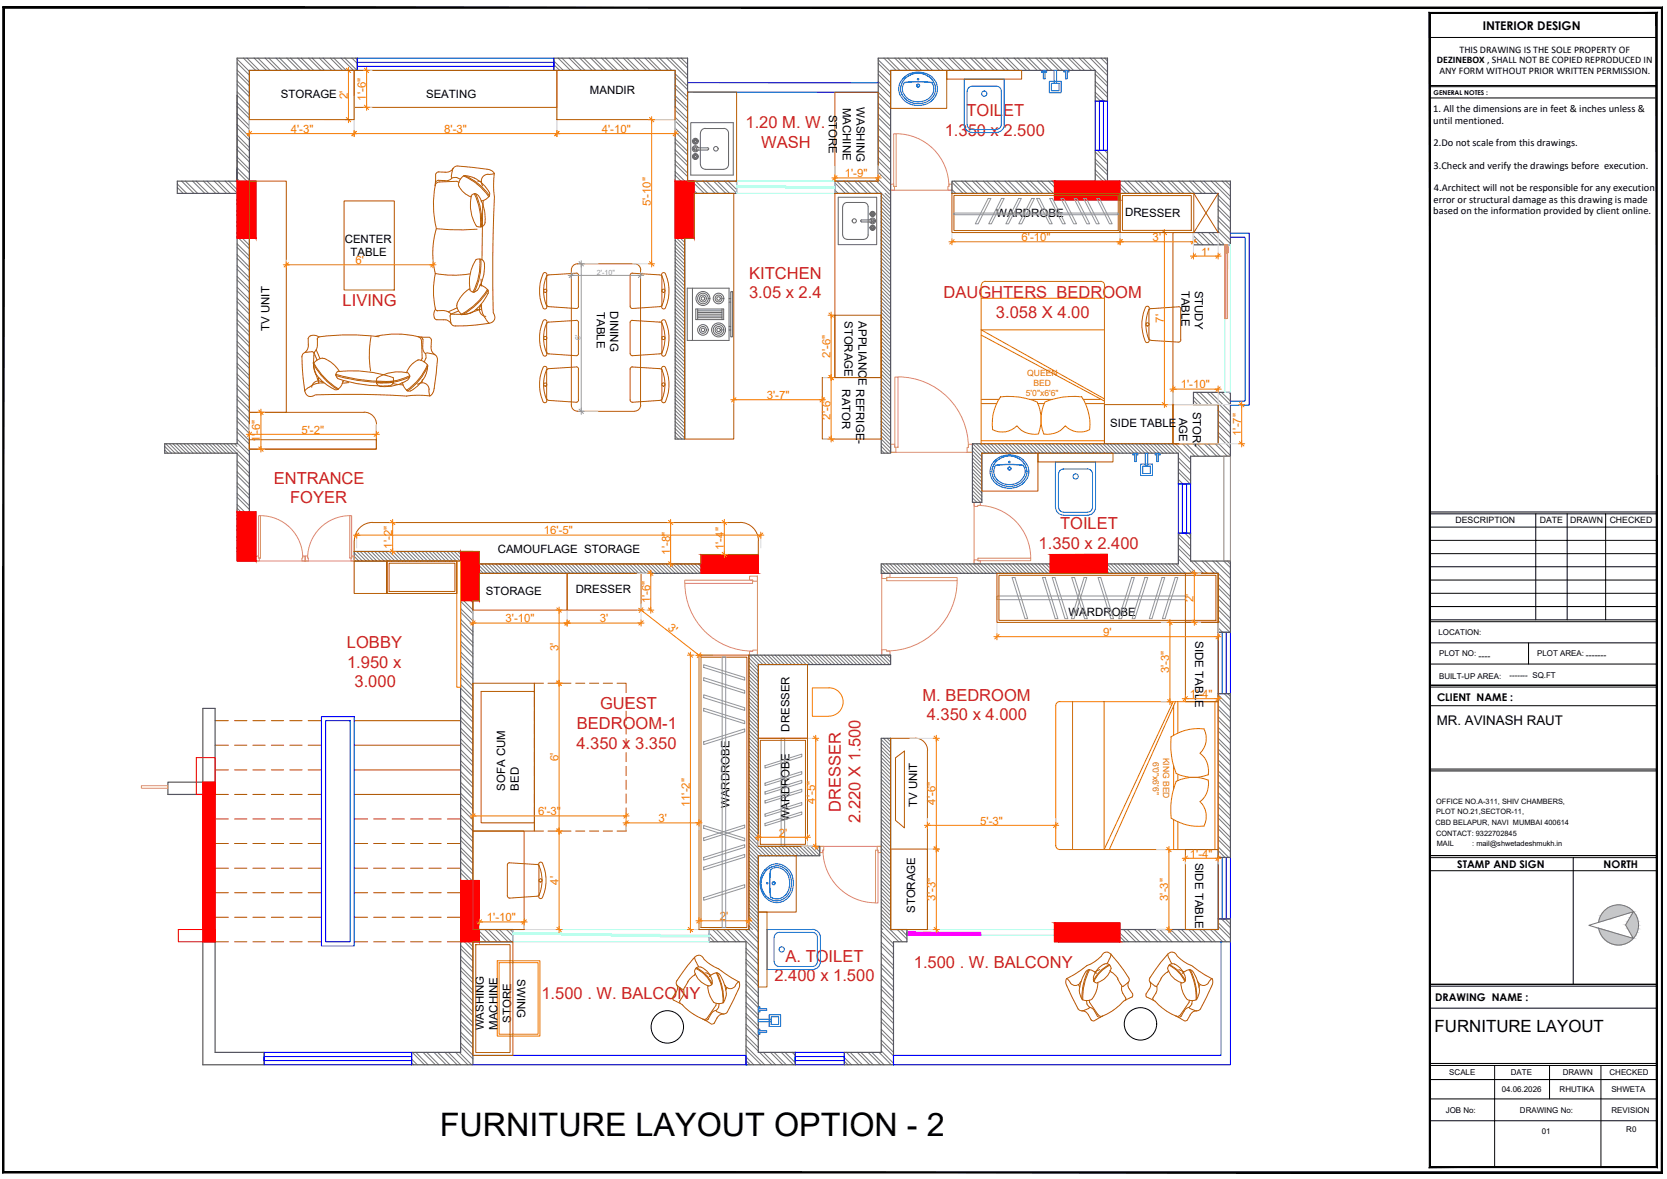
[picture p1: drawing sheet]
<svg xmlns="http://www.w3.org/2000/svg" width="420mm" height="297mm" viewBox="0 0 420 297" stroke-linecap="round" stroke-linejoin="round" font-family="sans-serif">
<defs><g id="words">
<text font-size="8.2" x="110.9" y="286.1">FURNITURE LAYOUT OPTION - 2</text>
<g font-size="4.2" fill="#cd2027">
<text x="243.6" y="29.3">TOILET</text>
<text x="187.9" y="32.3">1.20 M. W.</text>
<text x="238.1" y="34.2">1.350 x 2.500</text>
<text x="191.9" y="37.3">WASH</text>
<text x="188.8" y="70.2">KITCHEN</text>
<text x="86.3" y="77.1">LIVING</text>
<text x="188.8" y="75.1">3.05 x 2.4</text>
<text x="237.8" y="75.1">DAUGHTERS BEDROOM</text>
<text x="251" y="80.1">3.058 X 4.00</text>
<text x="69" y="121.8">ENTRANCE</text>
<text x="73.1" y="126.8">FOYER</text>
<text x="267.2" y="133.4">TOILET</text>
<text x="261.8" y="138.3">1.350 x 2.400</text>
<text x="87.4" y="163.2">LOBBY</text>
<text x="87.5" y="168.2">1.950 x</text>
<text x="89.4" y="173.2">3.000</text>
<text x="151.3" y="178.6">GUEST</text>
<text x="232.5" y="176.5">M. BEDROOM</text>
<text x="145.4" y="183.7">BEDROOM-1</text>
<text x="233.6" y="181.5">4.350 x 4.000</text>
<text x="145.3" y="188.7">4.350 x 3.350</text>
<text x="211.9" y="204.6" transform="rotate(-90 211.9 204.6)">DRESSER</text>
<text x="216.9" y="207.3" transform="rotate(-90 216.9 207.3)">2.220 X 1.500</text>
<text x="198" y="242.3">A. TOILET</text>
<text x="230.3" y="244">1.500 . W. BALCONY</text>
<text x="136.5" y="251.7">1.500 . W. BALCONY</text>
<text x="195.2" y="247.3">2.400 x 1.500</text>
</g>
<text font-size="4.2" x="361.6" y="260.1">FURNITURE LAYOUT</text>
<text font-size="3.3" x="362.1" y="182.8">MR. AVINASH RAUT</text>
<text font-size="3" x="373.7" y="7.5">INTERIOR DESIGN</text>
<g font-size="2.9">
<text x="148.7" y="23.7">MANDIR</text>
<text x="70.8" y="24.6">STORAGE</text>
<text x="107.4" y="24.6">SEATING</text>
<text x="208.9" y="28.9" transform="rotate(90 208.9 28.9)">STORE</text>
<text x="212.4" y="27.1" transform="rotate(90 212.4 27.1)">MACHINE</text>
<text x="215.9" y="27" transform="rotate(90 215.9 27)">WASHING</text>
<text x="251.1" y="54.6">WARDROBE</text>
<text x="283.6" y="54.5">DRESSER</text>
<text x="86.9" y="61.2">CENTER</text>
<text x="88.3" y="64.6">TABLE</text>
<text x="297.8" y="73.2" transform="rotate(90 297.8 73.2)">TABLE</text>
<text x="301.2" y="73.2" transform="rotate(90 301.2 73.2)">STUDY</text>
<text x="67.9" y="83.4" transform="rotate(-90 67.9 83.4)">TV UNIT</text>
<text x="150.4" y="78.6" transform="rotate(90 150.4 78.6)">TABLE</text>
<text x="153.8" y="78.4" transform="rotate(90 153.8 78.4)">DINING</text>
<text x="212.9" y="80.9" transform="rotate(90 212.9 80.9)">STORAGE</text>
<text x="216.4" y="81" transform="rotate(90 216.4 81)">APPLIANCE REFRIGE-</text>
<text x="212.3" y="98.1" transform="rotate(90 212.3 98.1)">RATOR</text>
<text x="279.9" y="107.5">SIDE TABLE</text>
<text x="297.2" y="105.2" transform="rotate(90 297.2 105.2)">AGE</text>
<text x="300.7" y="103.7" transform="rotate(90 300.7 103.7)">STOR-</text>
<text x="125.5" y="139.4">CAMOUFLAGE STORAGE</text>
<text x="122.5" y="149.9">STORAGE</text>
<text x="145.1" y="149.5">DRESSER</text>
<text x="269.3" y="155.2">WARDROBE</text>
<text x="301.2" y="161.6" transform="rotate(90 301.2 161.6)">SIDE TABLE</text>
<text x="199" y="184.3" transform="rotate(-90 199 184.3)">DRESSER</text>
<text x="127.3" y="199.2" transform="rotate(-90 127.3 199.2)">SOFA CUM</text>
<text x="130.8" y="199.2" transform="rotate(-90 130.8 199.2)">BED</text>
<text x="183.8" y="203.6" transform="rotate(-90 183.8 203.6)">WARDROBE</text>
<text x="231.1" y="203.4" transform="rotate(-90 231.1 203.4)">TV UNIT</text>
<text x="199" y="206.8" transform="rotate(-90 199 206.8)">WARDROBE</text>
<text x="301.2" y="217.3" transform="rotate(90 301.2 217.3)">SIDE TABLE</text>
<text x="230.7" y="230" transform="rotate(-90 230.7 230)">STORAGE</text>
<text x="130.3" y="246.7" transform="rotate(90 130.3 246.7)">SWING</text>
<text x="128.8" y="257.7" transform="rotate(-90 128.8 257.7)">STORE</text>
<text x="121.9" y="259.6" transform="rotate(-90 121.9 259.6)">WASHING</text>
<text x="125.4" y="259.5" transform="rotate(-90 125.4 259.5)">MACHINE</text>
</g>
<g font-size="2.9" fill="#ff7f00">
<text x="87.7" y="25" transform="rotate(-90 87.7 25)">2'</text>
<text x="92.2" y="25.4" transform="rotate(-90 92.2 25.4)">1'-6&quot;</text>
<text x="73.3" y="33.5">4'-3&quot;</text>
<text x="112" y="33.5">8'-3&quot;</text>
<text x="151.7" y="33.5">4'-10&quot;</text>
<text x="212.9" y="44.7">1'-9&quot;</text>
<text x="164.1" y="52" transform="rotate(-90 164.1 52)">5'-10&quot;</text>
<text x="257.5" y="60.7">6'-10&quot;</text>
<text x="290.5" y="60.7">3'</text>
<text x="302.8" y="64.4">1'</text>
<text x="89.6" y="66.5">6'</text>
<text x="293.4" y="81.3" transform="rotate(-90 293.4 81.3)">7'</text>
<text x="209.3" y="90.1" transform="rotate(-90 209.3 90.1)">2'-6&quot;</text>
<text x="193.2" y="100.5">3'-7&quot;</text>
<text x="297.6" y="97.9">1'-10&quot;</text>
<text x="209.3" y="105.7" transform="rotate(-90 209.3 105.7)">2'-6&quot;</text>
<text x="65.6" y="111.5" transform="rotate(-90 65.6 111.5)">1'-6&quot;</text>
<text x="76" y="109.3">5'-2&quot;</text>
<text x="312.8" y="109.9" transform="rotate(-90 312.8 109.9)">1'-7&quot;</text>
<text x="137.1" y="134.7">16'-5&quot;</text>
<text x="98.8" y="138.3" transform="rotate(-90 98.8 138.3)">1'-2&quot;</text>
<text x="168.9" y="139.8" transform="rotate(-90 168.9 139.8)">1'-8&quot;</text>
<text x="182.4" y="138.6" transform="rotate(-90 182.4 138.6)">1'-4&quot;</text>
<text x="163.9" y="152" transform="rotate(-90 163.9 152)">1'-6&quot;</text>
<text x="300.8" y="151.7" transform="rotate(-90 300.8 151.7)">2'</text>
<text x="127.4" y="156.8">3'-10&quot;</text>
<text x="151.2" y="156.8">3'</text>
<text x="168.1" y="158.6" transform="rotate(38 168.1 158.6)">3'</text>
<text x="278.1" y="160.2">9'</text>
<text x="140.7" y="164" transform="rotate(-90 140.7 164)">3'</text>
<text x="294.7" y="169.7" transform="rotate(-90 294.7 169.7)">3'-3&quot;</text>
<text x="299.9" y="175.9">1'-4&quot;</text>
<text x="140.7" y="191.8" transform="rotate(-90 140.7 191.8)">6'</text>
<text x="173.9" y="203.4" transform="rotate(-90 173.9 203.4)">11'-2&quot;</text>
<text x="205.4" y="202.4" transform="rotate(-90 205.4 202.4)">4'-5&quot;</text>
<text x="235.8" y="202.8" transform="rotate(-90 235.8 202.8)">4'-6&quot;</text>
<text x="135.7" y="205.4">6'-3&quot;</text>
<text x="165.9" y="207.1">3'</text>
<text x="247" y="207.8">5'-3&quot;</text>
<text x="196.3" y="210.8">2'</text>
<text x="299.9" y="216.1">1'-4&quot;</text>
<text x="140.8" y="222.8" transform="rotate(-90 140.8 222.8)">4'</text>
<text x="235.8" y="226.9" transform="rotate(-90 235.8 226.9)">3'-3&quot;</text>
<text x="294.5" y="227" transform="rotate(-90 294.5 227)">3'-3&quot;</text>
<text x="122.7" y="232.1">1'-10&quot;</text>
<text x="181.4" y="231.9">2'</text>
</g>
<g font-size="2.7">
<text x="362.2" y="176.5">CLIENT NAME :</text>
<text x="367.3" y="218.8">STAMP AND SIGN</text>
<text x="404.2" y="218.8">NORTH</text>
<text x="361.7" y="252.3">DRAWING NAME :</text>
</g>
<g font-size="2.6">
<text x="361.2" y="28.2">1. All the dimensions are in feet &amp; inches unless &amp;</text>
<text x="361.3" y="31.1">until mentioned.</text>
<text x="361.3" y="36.8">2.Do not scale from this drawings.</text>
<text x="361.3" y="42.5">3.Check and verify the drawings before execution.</text>
<text x="361.3" y="51.1">error or structural damage as this drawing is made</text>
<text x="361.4" y="48.2">4.Architect will not be responsible for any execution</text>
<text x="361.3" y="54">based on the information provided by client online.</text>
</g>
<g font-size="2.5">
<text x="362.1" y="16">DEZINEBOX , SHALL NOT BE COPIED REPRODUCED IN</text>
<text x="367.9" y="13.3">THIS DRAWING IS THE SOLE PROPERTY OF</text>
<text x="362.8" y="18.6">ANY FORM WITHOUT PRIOR WRITTEN PERMISSION.</text>
</g>
<g font-size="2.2" fill="#dd6e00">
<text x="258.9" y="94.6">QUEEN</text>
<text x="258.6" y="99.8">5'0&quot;x6'6&quot;</text>
<text x="260.5" y="97.2">BED</text>
<text x="290.6" y="191.9" transform="rotate(90 290.6 191.9)">6'0&quot;x6'6&quot;</text>
<text x="293.1" y="190.9" transform="rotate(90 293.1 190.9)">KING BED</text>
</g>
<g font-size="2.2">
<text x="366.8" y="131.8">DESCRIPTION</text>
<text x="388.1" y="131.8">DATE</text>
<text x="395.8" y="131.8">DRAWN</text>
<text x="405.7" y="131.8">CHECKED</text>
<text x="372.7" y="166">----</text>
</g>
<g font-size="2">
<text x="362.6" y="160">LOCATION:</text>
<text x="362.7" y="165.3">PLOT NO:</text>
<text x="387.4" y="165.3">PLOT AREA: -------</text>
<text x="362.7" y="171.1">BUILT-UP AREA:</text>
<text x="380.4" y="170.9">------- SQ.FT</text>
<text x="365.3" y="270.8">SCALE</text>
<text x="378.5" y="275.1">04.06.2026</text>
<text x="380.8" y="270.8">DATE</text>
<text x="393.1" y="275.1">RHUTIKA</text>
<text x="393.9" y="270.8">DRAWN</text>
<text x="405.7" y="270.7">CHECKED</text>
<text x="406.1" y="275.1">SHWETA</text>
<text x="364.4" y="280.4">JOB No:</text>
<text x="383.1" y="280.4">DRAWING No:</text>
<text x="406.2" y="280.4">REVISION</text>
<text x="388.6" y="285.6">01</text>
<text x="409.9" y="285.3">R0</text>
</g>
<g font-size="1.9">
<text x="362" y="202.4">OFFICE NO.A-311, SHIV CHAMBERS,</text>
<text x="361.9" y="207.9">CBD BELAPUR, NAVI MUMBAI 400614</text>
<text x="362" y="205.1">PLOT NO.21,SECTOR-11,</text>
<text x="362" y="210.7">CONTACT: 9322702845</text>
<text x="362.1" y="213.1">MAIL</text>
<text x="371.1" y="213.1">: mail@shwetadeshmukh.in</text>
</g>
<g font-size="1.8" fill="#989898">
<text x="150.4" y="69.2">2'-10&quot;</text>
<text x="146.3" y="85.7" transform="rotate(-90 146.3 85.7)">6'</text>
</g>
<text font-size="1.7" x="361.3" y="23.9">GENERAL NOTES :</text>
</g></defs>
<!-- layer: PL - FURNITURE -->
<g fill="none" stroke="#939598" stroke-width=".25">
<path d="M240.4 53.7h41.4v.4h-41.4zM249.1 50h.7l-3.3 6.4h-.7zM252.4 50h.7l-3.2 6.4h-.7zM256.7 50h.7l-3.2 6.4h-.7zM260 50h.7l-3.2 6.4h-.7zM261.3 50h.7l3.2 6.4h-.7zM264.6 50h.6l3.3 6.4h-.7zM267.4 50h.7l3.2 6.4h-.7zM270.7 50h.7l3.2 6.4h-.7zM273.1 50h.7l3.3 6.4h-.8zM276.4 50h.7l3.2 6.4h-.7zM251.3 150.2h47.5v.9h-47.5z"/>
<path d="M255.1 145.5h.7l3.2 10.4h-.7zM262.7 145.5h.7l3.2 10.4h-.6zM265.2 145.5h.7l3.2 10.4h-.7zM270.1 145.5h.7l3.3 10.4h-.7zM273.2 145.5h.7l-3.2 10.4h-.7zM276.8 145.5h.6l3.3 10.4h-.7zM285.2 145.5h.7l-3.2 10.4h-.7zM288.6 145.5h.7l-3.3 10.4h-.6zM292.9 145.5h.7l-3.2 10.4h-.7zM296.2 145.5h.7l-3.2 10.4h-.7zM177.4 178.4l10.3 3.3v.6l-10.3-3.2zM177.4 175l10.3 3.3v.7l-10.3-3.2z"/>
<path d="M177.4 170.7l10.3 3.3v.7l-10.3-3.2zM177.4 167.5l10.3 3.2v.7l-10.3-3.3zM182 165.6h.9v68.1h-.9zM177.4 186.9l10.3-3.3v.8l-10.3 3.2zM192.8 192.9l9.3-2.9v.6l-9.3 2.9zM192.8 197.3l9.3-2.9v.6l-9.3 2.9zM192.8 199.5l9.3-2.9v.6l-9.3 2.9zM196.9 186h.9v27.2h-.9zM177.4 208l10.3 3.2v.7l-10.3-3.2zM177.4 211.1l10.3-3.2v.6l-10.3 3.3zM177.4 216l10.3-3.2v.7l-10.3 3.2zM177.4 218.5l10.3-3.2v.6l-10.3 3.3z"/>
<path d="M192.8 201.8l9.3-3v.7l-9.3 2.9zM192.8 205.1l9.3-2.9v.6l-9.3 2.9zM192.8 207.5l9.3-2.9v.6l-9.3 2.9zM177.4 226.1l10.3-3.2v.7l-10.3 3.2z"/>
</g>
<!-- layer: WINDOW -->
<g fill="none" stroke="#00f" stroke-width=".25">
<path d="M90.1 14.6h49.5v3.1h-49.5zM90.1 15.7h49.5v1h-49.5zM276 25.5h3.1v12.4h-3.1zM277.1 25.5h1v12.4h-1zM297 121.9h3.1v12.4h-3.1zM298 121.9h1.1v12.4h-1.1zM307 159.3h3.1v15.5h-3.1zM308 159.3h1.1v15.5h-1.1zM307 216h3.1v15.5h-3.1zM308 216h1.1v15.5h-1.1zM66.6 265.1h37.1v3.2h-37.1zM66.6 266.2h37.1v1h-37.1z"/>
<path d="M200.4 265.1h12.4v3.2h-12.4zM200.4 266.2h12.4v1h-12.4z"/>
</g>
<!-- layer: wall hatch -->
<g fill="none" stroke="#767676" stroke-width=".25">
<path d="M59.8 14.9l3.1 3.1M59.8 17.7l3.1 3M59.8 15.8l3.1 3.1M59.8 18.5l3.1 3.1M61.4 14.6l3.1 3.1M62.3 14.6l3 3.1M64.1 14.6l3.1 3.1M65 14.6l3.1 3.1M66.8 14.6l3.1 3.1M67.8 14.6l3.1 3.1M69.6 14.6l3.1 3.1M70.5 14.6l3.1 3.1"/>
<path d="M72.3 14.6l3.1 3.1M73.2 14.6l3.1 3.1M75 14.6l3.1 3.1M75.9 14.6l3.2 3.1M77.8 14.6l3.1 3.1M78.7 14.6l3.1 3.1M80.5 14.6l3.1 3.1M81.4 14.6l3.1 3.1M83.3 14.6l3 3.1M84.1 14.6l3.1 3.1M86 14.6l3.1 3.1M86.9 14.6l3.1 3.1"/>
<path d="M88.7 14.6l1.4 1.4M89.6 14.6l.5 .5M139.6 15.4l2.4 2.3M139.6 16.3l1.5 1.4M140.7 14.6l3.1 3.1M141.6 14.6l3.1 3.1M143.5 14.6l3 3.1M144.3 14.6l3.1 3.1M146.2 14.6l3.1 3.1M147.1 14.6l3.1 3.1M148.9 14.6l3.1 3.1M149.8 14.6l3.1 3.1"/>
<path d="M151.6 14.6l3.2 3.1M152.6 14.6l3 3.1M154.4 14.6l3.1 3.1M155.3 14.6l3.1 3.1M157.1 14.6l3.1 3.1M158 14.6l3.1 3.1M159.8 14.6l3.1 3.1M160.8 14.6l3.1 3.1M162.6 14.6l3.1 3.1M163.5 14.6l3.1 3.1M165.3 14.6l3.1 3.1M166.2 14.6l3.1 3.1"/>
<path d="M168 14.6l5.3 5.3M169 14.6l4.3 4.4M170.2 18.6l3.1 3.1M170.2 19.5l3.1 3.1M170.8 14.6l2.5 2.5M171.7 14.6l1.6 1.6M221.3 16l3.2 3.1M221.3 15.1l3.2 3.1M221.3 17.8l3.2 3.1M221.3 18.7l3.2 3.1M222.8 14.6l3.1 3.1M223.7 14.6l3.1 3.1"/>
<path d="M225.5 14.6l3.1 3.1M226.4 14.6l3.1 3.1M228.2 14.6l3.1 3.1M229.2 14.6l3.1 3.1M231 14.6l3.1 3.1M231.9 14.6l3.1 3.1M233.8 14.6l3 3.1M234.6 14.6l3.1 3.1M236.5 14.6l3.1 3.1M237.4 14.6l3.1 3.1M239.2 14.6l3.1 3.1M240.1 14.6l3.1 3.1"/>
<path d="M242 14.6l3.1 3.1M242.9 14.6l3 3.1M244.7 14.6l3.1 3.1M245.6 14.6l3.1 3.1M247.4 14.6l3.1 3.1M248.3 14.6l3.1 3.1M250.1 14.6l3.2 3.1M251.1 14.6l3.1 3.1M252.9 14.6l3.1 3.1M253.8 14.6l3.1 3.1M255.6 14.6l3.1 3.1M256.5 14.6l3.1 3.1"/>
<path d="M258.3 14.6l3.1 3.1M259.3 14.6l3.1 3.1M261.1 14.6l3.1 3.1M262 14.6l3.1 3.1M263.8 14.6l3.1 3.1M264.7 14.6l3.1 3.1M266.6 14.6l3 3.1M267.5 14.6l3.1 3.1M269.3 14.6l3.1 3.1M270.2 14.6l3.1 3.1M272 14.6l3.2 3.1M273 14.6l6.1 6.3"/>
<path d="M274.8 14.6l4.3 4.5M275.7 14.6l3.4 3.5M276 18.7l3.1 3.1M277.5 14.6l1.6 1.7M278.4 14.6l.7 .8M59.8 20.4l3.1 3.1M59.8 23.1l3.1 3.1M59.8 25.9l3.1 3.1M59.8 28.6l3.1 3.1M59.8 31.3l3.1 3.1M59.8 34l3.1 3.2M59.8 36.8l3.1 3.1"/>
<path d="M59.8 39.5l3.1 3.1M59.8 21.3l3.1 3.1M59.8 24l3.1 3.1M59.8 26.8l3.1 3M59.8 29.5l3.1 3.1M59.8 32.2l3.1 3.1M59.8 35l3.1 3.1M59.8 37.7l3.1 3.1M170.2 21.3l3.1 3.1M170.2 24.1l3.1 3.1M170.2 26.8l3.1 3.1M170.2 29.5l3.1 3.1"/>
<path d="M170.2 32.3l3.1 3.1M170.2 35l3.1 3.1M170.2 37.8l3.1 3.1M170.2 22.3l3.1 3.1M170.2 25l3.1 3.1M170.2 27.7l3.1 3.1M170.2 30.4l3.1 3.2M170.2 33.2l3.1 3.1M170.2 35.9l3.1 3.1M170.2 38.7l3.1 3.1M221.3 20.5l3.2 3.1M221.3 23.3l3.2 3.1"/>
<path d="M221.3 26l3.2 3.1M221.3 28.7l3.2 3.1M221.3 31.5l3.2 3.1M221.3 34.2l3.2 3.1M221.3 37l3.2 3M221.3 39.7l3.2 3.1M221.3 21.5l3.2 3.1M221.3 24.2l3.2 3.1M221.3 26.9l3.2 3.1M221.3 29.6l3.2 3.2M221.3 32.4l3.2 3.1M221.3 35.1l3.2 3.1"/>
<path d="M221.3 37.8l3.2 3.1M276 38.3l3.1 3.1M276 20.5l3.1 3.1M276 23.2l2.3 2.3M276 21.4l3.1 3.1M276 24.1l1.4 1.4M276.6 37.9l2.5 2.5M278.4 37.9l.7 .7M44.7 46.4l2.4 2.3M44.7 47.2l1.5 1.5M45.8 45.6l3.1 3.1M46.7 45.6l3.1 3.1"/>
<path d="M48.5 45.6l3.1 3.1M49.4 45.6l3.2 3.1M51.3 45.6l3.1 3.1M52.2 45.6l3.1 3.1M54 45.6l3.1 3.1M54.9 45.6l3.1 3.1M56.8 45.6l6.1 6.1M57.6 45.6l5.3 5.2M59.5 45.6l3.4 3.4M59.8 42.2l3.1 3.1M59.8 45l3.1 3.1M59.8 50.5l3.1 3.1"/>
<path d="M59.8 53.2l3.1 3.1M59.8 56l3.1 3.1M59.8 58.7l3.1 3.1M59.8 40.4l3.1 3.1M59.8 43.2l3.1 3.1M59.8 51.4l3.1 3.1M59.8 54.1l3.1 3.1M59.8 56.9l3.1 3M59.8 59.6l3.1 3.1M170.2 40.5l3.1 3.1M170.2 43.2l5.5 5.5M170.2 46l2.7 2.7"/>
<path d="M170.2 48.7h.1M170.2 41.4l3.1 3.1M170.2 44.2l4.5 4.5M170.2 46.9l2.4 2.3M170.2 49.6l2.4 2.4M170.2 50.5l2.4 2.4M170.2 51.4l2.4 2.4M170.2 52.4l2.4 2.3M170.2 53.3l2.4 2.3M170.2 54.2l2.4 2.4M170.2 55.1l2.4 2.3M170.2 56l2.4 2.4"/>
<path d="M170.2 56.9l2.4 2.4M170.2 57.8l2.4 2.4M170.2 58.7l2.4 2.4M170.2 59.6l2.4 2.4M170.2 48.7l2.4 2.4M171.1 48.7l1.5 1.5M174.4 45.6l3.1 3.1M175.3 45.6l3.1 3.1M177.2 45.6l3 3.1M178 45.6l3.1 3.1M179.9 45.6l3.1 3.1M180.8 45.6l3.1 3.1"/>
<path d="M182.6 45.6l3.1 3.1M183.5 45.6l2.2 2.2M185.3 45.6l.4 .3M210.4 47.9l.8 .8M210.4 46.1l2.6 2.6M210.9 45.6l3.1 3.1M212.7 45.6l3.1 3.1M213.6 45.6l3.1 3.1M215.4 45.6l3.2 3.1M216.4 45.6l3 3.1M218.2 45.6l3.1 3.1M219.1 45.6l5.4 5.4"/>
<path d="M220.9 45.6l3.6 3.5M221.3 42.4l3.2 3.1M221.3 45.2l3.2 3.1M221.3 40.6l3.2 3.1M221.3 43.3l3.2 3.1M222.1 51.4l2.4 2.3M222.1 54.1l2.4 2.4M222.1 49.5l2.4 2.4M222.1 55l2.4 2.4M222.1 50.4l2.4 2.4M222.1 52.3l2.4 2.4M222.1 53.2l2.4 2.3"/>
<path d="M222.1 55.9l2.4 2.4M222.1 56.8l2.4 2.4M222.1 57.7l2.4 2.4M222.1 58.6l2.4 2.4M222.1 59.6l2.4 2.3M223.1 48.7l1.4 1.4M239.9 47.8l1 .9M239.9 45.9l2.8 2.8M239.9 48.6l.1 .1M240.6 45.6l3.1 3.1M242.4 45.6l3.1 3.1M243.3 45.6l3.1 3.1"/>
<path d="M245.1 45.6l3.1 3.1M246 45.6l3.1 3.1M247.8 45.6l3.1 3.1M248.7 45.6l3.2 3.1M250.6 45.6l3.1 3.1M251.5 45.6l3.1 3.1M253.3 45.6l3.1 3.1M254.2 45.6l3.1 3.1M256.1 45.6l3.1 3.1M256.9 45.6l3.1 3.1M258.8 45.6l3.1 3.1M259.7 45.6l3.1 3.1"/>
<path d="M261.5 45.6l3.1 3.1M262.5 45.6l3 3.1M264.3 45.6l3.1 3.1M265.2 45.6l3.1 3.1M267 45.6l3.1 3.1M267.9 45.6l3.1 3.1M269.7 45.6l3.1 3.1M270.6 45.6l3.2 3.1M272.5 45.6l3.1 3.1M273.4 45.6l3.1 3.1M275.2 45.6l3.1 3.1M276 40.1l3.1 3.1"/>
<path d="M276 42.8l6 5.9M276 45.6l3.2 3.1M276 41l3.1 3.1M276 43.7l5 5M280.7 45.6l3.1 3.1M281.6 45.6l3.1 3.1M283.4 45.6l3.1 3.1M284.3 45.6l3.1 3.1M286.2 45.6l3 3.1M287 45.6l3.1 3.1M288.9 45.6l3.1 3.1M289.8 45.6l3.1 3.1"/>
<path d="M291.6 45.6l3.1 3.1M292.6 45.6l3 3.1M294.4 45.6l3.1 3.1M295.3 45.6l3.1 3.1M297.1 45.6l3.1 3.1M298 45.6l3.1 3.1M299.8 45.6l3.1 3.1M300.7 45.6l3.2 3.1M300.8 59.4l2.3 2.3M301.9 58.6l3.1 3.1M302.6 45.6l3.1 3.1M302.8 58.6l3.1 3.1"/>
<path d="M303.5 45.6l3.1 3.1M304.6 58.6l3.1 3.1M305.3 45.6l4.8 4.8M305.5 58.6l3.1 3.1M306.2 45.6l3.9 3.9M307 49.1l3.1 3.1M307 51.9l3.1 3.1M307 54.6l3.1 3.1M307 57.4l3.1 3.1M307 50.1l3.1 3.1M307 52.8l3.1 3.1M307 55.5l3.1 3.1"/>
<path d="M307 58.3l3.1 3.1M308 45.6l2.1 2.1M308.9 45.6l1.2 1.2M59.8 61.4l3.1 3.1M59.8 64.1l3.1 3.2M59.8 66.9l3.1 3.1M59.8 69.6l3.1 3.1M59.8 72.3l3.1 3.1M59.8 75.1l3.1 3.1M59.8 77.9l3.1 3M59.8 62.3l3.1 3.1M59.8 65.1l3.1 3.1"/>
<path d="M59.8 67.8l3.1 3.1M59.8 70.5l3.1 3.1M59.8 73.3l3.1 3.1M59.8 76l3.1 3.1M59.8 78.7l3.1 3.1M170.2 60.5l2.4 2.4M170.2 61.5l2.4 2.3M170.2 62.4l2.4 2.4M170.2 63.3l2.4 2.4M170.2 64.2l2.4 2.4M170.2 65.1l2.4 2.4M170.2 66l2.4 2.4"/>
<path d="M170.2 66.9l2.4 2.4M170.2 67.9l2.4 2.3M170.2 68.7l2.4 2.4M170.2 69.7l2.4 2.4M170.2 70.6l2.4 2.3M170.2 71.5l2.4 2.4M170.2 72.4l2.4 2.4M170.2 73.3l2.4 2.4M170.2 74.3l2.4 2.3M170.2 75.1l2.4 2.4M170.2 76.1l2.4 2.3M170.2 77l2.4 2.3"/>
<path d="M170.2 77.9l2.4 2.4M170.2 78.8l2.4 2.4M170.2 79.7l2.4 2.4M222.1 60.5l2.4 2.4M222.1 61.4l2.4 2.4M222.1 62.3l2.4 2.4M222.1 63.2l2.4 2.4M222.1 64.1l2.4 2.4M222.1 65l2.4 2.4M222.1 66l2.4 2.3M222.1 66.8l2.4 2.4M222.1 67.8l2.4 2.3"/>
<path d="M222.1 68.7l2.4 2.3M222.1 69.6l2.4 2.4M222.1 70.5l2.4 2.4M222.1 71.4l2.4 2.4M222.1 72.3l2.4 2.4M222.1 73.2l2.4 2.4M222.1 74.2l2.4 2.3M222.1 75.1l2.4 2.3M222.1 76l2.4 2.4M222.1 76.9l2.4 2.3M222.1 77.8l2.4 2.4M222.1 78.7l2.4 2.4"/>
<path d="M222.1 79.6l2.4 2.4M300.8 60.3l1.4 1.4M59.8 80.6l3.1 3.1M59.8 83.3l3.1 3.1M59.8 86l3.1 3.2M59.8 88.8l3.1 3.1M59.8 91.5l3.1 3.1M59.8 94.2l3.1 3.1M59.8 97l3.1 3.1M59.8 99.7l3.1 3.1M59.8 81.5l3.1 3.1M59.8 84.2l3.1 3.1"/>
<path d="M59.8 87l3.1 3M59.8 89.7l3.1 3.1M59.8 92.4l3.1 3.1M59.8 95.2l3.1 3.1M59.8 97.9l3.1 3.1M170.2 80.6l2.4 2.4M170.2 81.5l2.4 2.4M170.2 82.5l2.4 2.3M170.2 83.4l2.4 2.3M170.2 84.3l2.4 2.4M170.2 85.2l2.4 2.3M170.2 86.1l2.4 2.4"/>
<path d="M170.2 87l2.4 2.4M170.2 87.9l2.4 2.4M170.2 88.8l2.4 2.4M170.2 89.7l2.4 2.4M170.2 90.6l2.4 2.4M170.2 91.6l2.4 2.3M170.2 92.5l2.4 2.4M170.2 93.4l2.4 2.4M170.2 94.3l2.4 2.4M170.2 95.2l2.4 2.4M170.2 96.1l2.4 2.4M170.2 97l2.4 2.4"/>
<path d="M170.2 98l2.4 2.3M170.2 98.8l2.4 2.4M170.2 99.8l2.4 2.4M222.1 86.9l2.4 2.4M222.1 92.4l2.4 2.4M222.1 80.5l2.4 2.4M222.1 81.4l2.4 2.4M222.1 82.4l2.4 2.4M222.1 83.3l2.4 2.3M222.1 84.2l2.4 2.4M222.1 85.1l2.4 2.4M222.1 86l2.4 2.4"/>
<path d="M222.1 87.8l2.4 2.4M222.1 88.7l2.4 2.4M222.1 89.7l2.4 2.3M222.1 90.6l2.4 2.3M222.1 91.5l2.4 2.4M222.1 93.3l2.4 2.4M222.1 94.2l2.4 2.4M222.1 95.1l2.4 2.4M222.1 96.1l2.4 2.3M222.1 96.9l2.4 2.4M222.1 97.9l2.4 2.3M222.1 98.8l2.4 2.3"/>
<path d="M222.1 99.7l2.4 2.4M300.8 100l2 1.9M301.5 98.8l3.1 3.1M302.4 98.8l3.1 3.1M304.2 98.8l5.9 5.9M305.1 98.8l5 5M307 98.8l3.1 3.2M307.9 98.8l2.2 2.2M309.7 98.8l.4 .4M41.5 112.5l1.8 1.7M41.5 113.4l.8 .8M41.8 111.8l2.3 2.4"/>
<path d="M42.7 111.8l2.4 2.4M43.6 111.8l2.4 2.4M44.5 111.8l2.4 2.4M45.4 111.8l2.4 2.4M46.3 111.8l2.4 2.4M47.2 111.8l2.4 2.4M48.2 111.8l2.3 2.4M49.1 111.8l2.4 2.4M50 111.8l2.4 2.4M50.9 111.8l2.4 2.4M51.8 111.8l2.4 2.4M52.7 111.8l2.4 2.4"/>
<path d="M53.6 111.8l2.4 2.4M54.6 111.8l2.3 2.4M55.4 111.8l2.4 2.4M56.4 111.8l2.3 2.4M57.3 111.8l2.3 2.4M58.2 111.8l4.7 4.7M59.1 111.8l.7 .7M59.8 102.4l3.1 3.1M59.8 105.2l3.1 3.1M59.8 108l3.1 3M59.8 110.7l3.1 3M59.8 116.1l3.1 3.2"/>
<path d="M59.8 118.9l3.1 3.1M59.8 100.6l3.1 3.1M59.8 103.4l3.1 3.1M59.8 106.1l3.1 3.1M59.8 108.8l3.1 3.1M59.8 111.6l3.1 3.1M59.8 114.3l3.1 3.1M59.8 117.1l3.1 3M59.8 119.8l3.1 3.1M170.2 100.7l2.4 2.3M170.2 101.6l2.4 2.4M170.2 102.5l2.4 2.4"/>
<path d="M170.2 103.4l2.4 2.4M170.2 104.4l2.4 2.3M170.2 105.2l2.4 2.4M170.2 106.2l2.4 2.3M170.2 107.1l2.4 2.3M170.2 108l2.4 2.4M170.2 108.9l1.7 1.7M170.2 109.8l.8 .8M222.1 100.6l2.4 2.4M222.1 101.5l2.4 2.4M222.1 102.4l2.4 2.4M222.1 103.3l2.4 2.4"/>
<path d="M222.1 104.3l2.4 2.3M222.1 105.2l2.4 2.3M222.1 106.1l2.4 2.4M222.1 107l2.4 2.3M222.1 107.9l2.4 2.4M222.1 108.8l2.4 2.4M222.1 109.7l2.4 2.4M222.1 110.6l2.4 2.4M222.1 111.5l2.4 2.4M222.1 112.4l1.7 1.8M222.1 113.4l.8 .8M245.1 112.6l2.4 2.5"/>
<path d="M245.1 113.6l2.4 2.4M245.1 114.5l2.4 2.4M245.1 115.4l2.4 2.4M245.1 116.3l2.4 2.4M245.1 117.2l2.4 2.4M245.1 118.2l2.4 2.3M245.1 119l2.4 2.4M245.1 120l2.4 2.3M245.2 111.8l2.4 2.4M246.1 111.8l2.3 2.4M247 111.8l2.4 2.4M247.9 111.8l2.4 2.4"/>
<path d="M248.8 111.8l2.4 2.4M249.7 111.8l2.4 2.4M250.6 111.8l2.4 2.4M251.5 111.8l2.4 2.4M252.5 111.8l2.3 2.4M253.4 111.8l2.4 2.4M254.3 111.8l2.4 2.4M255.2 111.8l2.4 2.4M256.1 111.8l2.4 2.4M257 111.8l2.4 2.4M257.9 111.8l2.4 2.4M258.9 111.8l2.3 2.4"/>
<path d="M259.7 111.8l2.4 2.4M260.7 111.8l2.3 2.4M261.6 111.8l2.3 2.4M262.5 111.8l2.4 2.4M263.4 111.8l2.4 2.4M264.3 111.8l2.4 2.4M265.2 111.8l2.4 2.4M266.1 111.8l2.4 2.4M267.1 111.8l2.3 2.4M268 111.8l2.3 2.4M268.9 111.8l2.4 2.4M269.8 111.8l2.3 2.4"/>
<path d="M270.7 111.8l2.4 2.4M271.6 111.8l2.4 2.4M272.5 111.8l2.4 2.4M273.4 111.8l2.4 2.4M274.3 111.8l2.4 2.4M275.3 111.8l2.4 2.4M276.2 111.8l2.3 2.4M277.1 111.8l2.4 2.4M278 111.8l2.4 2.4M278.9 111.8l2.4 2.4M279.8 111.8l2.4 2.4M280.7 111.8l2.4 2.4"/>
<path d="M281.6 111.8l2.4 2.4M282.6 111.8l2.3 2.4M283.4 111.8l2.4 2.4M284.4 111.8l2.4 2.4M285.3 111.8l2.4 2.4M286.2 111.8l2.4 2.4M287.1 111.8l2.4 2.4M288 111.8l2.4 2.4M289 111.8l2.3 2.4M289.8 111.8l2.4 2.4M290.8 111.8l2.3 2.4M291.7 111.8l2.3 2.4"/>
<path d="M292.6 111.8l2.4 2.4M293.5 111.8l2.4 2.4M294.4 111.8l2.4 2.4M295.3 111.8l4.8 4.8M296.2 111.8l3.9 3.9M297 115.3l3.1 3.1M297 118.1l3.1 3.1M297 116.2l3.1 3.1M297 119l3 2.9M298.1 111.8l3 3.1M299 111.8l3.1 3.1M300.8 111.8l3.1 3.1"/>
<path d="M300.8 100.9l1.1 1M301.7 111.8l3.1 3.1M303.5 111.8l3.1 3.1M304.4 111.8l3.1 3.1M306.3 111.8l3.1 3.1M307 103.4l3.1 3.2M307 106.2l3.1 3.1M307 108.9l3.1 3.1M307 111.6l3.1 3.1M307 104.4l3.1 3M307 107.1l3.1 3.1M307 109.8l3.1 3.1"/>
<path d="M59.8 121.6l3.1 3.1M59.8 124.3l3.1 3.1M59.8 127.1l3.1 3.1M59.8 129.8l3.1 3.1M59.8 132.5l3.1 3.1M59.8 135.3l3.1 3.1M59.8 138l3.1 3.1M59.8 122.5l3.1 3.1M59.8 125.3l3.1 3.1M59.8 128l3.1 3.1M59.8 130.7l3.1 3.1M59.8 133.5l3.1 3.1"/>
<path d="M59.8 136.2l3.1 3.1M59.8 138.9l2.4 2.5M89.3 139.3l2 2.1M89.9 138.9l2.4 2.5M90.8 138.9l2.4 2.5M91.7 138.9l2.4 2.5M92.6 138.9l2.4 2.5M93.5 138.9l2.4 2.5M94.4 138.9l2.4 2.5M95.4 138.9l2.3 2.5M96.3 138.9l2.4 2.5M97.2 138.9l2.4 2.5"/>
<path d="M98.1 138.9l2.4 2.5M99 138.9l2.4 2.5M99.9 138.9l2.4 2.5M100.8 138.9l2.4 2.5M101.8 138.9l2.3 2.5M102.6 138.9l2.4 2.5M103.6 138.9l2.3 2.5M104.5 138.9l2.4 2.5M105.4 138.9l2.4 2.5M106.3 138.9l2.4 2.5M107.2 138.9l2.4 2.5M108.1 138.9l2.4 2.5"/>
<path d="M109 138.9l2.4 2.5M110 138.9l2.3 2.5M110.9 138.9l2.3 2.5M111.8 138.9l2.4 2.5M112.7 138.9l2.3 2.5M113.6 138.9l2.4 2.5M114.5 138.9l5.5 5.5M115.4 138.9l5.5 5.5M117.2 138.9l2 2M118.2 138.9l1 1.1M245.1 120.9l2.4 2.3M245.1 121.8l2.4 2.4"/>
<path d="M245.1 122.7l2.4 2.4M245.1 123.6l2.4 2.4M245.1 124.5l2.1 2.1M245.1 125.4l1.1 1.2M245.1 126.4l.2 .2M297 134.5l3.1 3.1M297 137.2l3.1 3.1M297 140l4.5 4.4M297 135.4l3.1 3.1M297 138.1l3.1 3.1M297 120.8l1.1 1.1M297 121.7l.2 .2"/>
<path d="M298.6 134.3l1.5 1.5M299.6 134.3l.5 .5M59.8 140.8l.6 .6M89.3 140.2l1.2 1.2M89.3 141.1l.2 .3M116.1 142.4l3.1 3.1M116.1 145.1l3.1 3.1M116.1 147.9l3.1 3.1M116.1 150.6l3.1 3.1M116.1 153.3l3.1 3.1M116.1 156l3.1 3.2M116.1 158.8l3.1 3.1"/>
<path d="M116.1 143.3l3.1 3.1M116.1 146.1l3.1 3M116.1 148.8l3.1 3M116.1 151.5l3.1 3.1M116.1 154.2l3.1 3.2M116.1 157l3.1 3.1M116.1 159.7l3.1 3.1M119.5 142.1l2.3 2.3M120.3 142.1l2.4 2.3M121.3 142.1l2.3 2.3M122.2 142.1l2.3 2.3M123.1 142.1l2.4 2.3"/>
<path d="M124 142.1l2.4 2.3M124.9 142.1l2.4 2.3M125.8 142.1l2.4 2.3M126.7 142.1l2.4 2.3M127.7 142.1l2.3 2.3M128.6 142.1l2.3 2.3M129.5 142.1l2.4 2.3M130.4 142.1l2.3 2.3M131.3 142.1l2.4 2.3M132.2 142.1l2.4 2.3M133.1 142.1l2.4 2.3M134 142.1l2.4 2.3"/>
<path d="M134.9 142.1l2.4 2.3M135.8 142.1l2.4 2.3M136.8 142.1l2.3 2.3M137.7 142.1l2.4 2.3M138.6 142.1l2.4 2.3M139.5 142.1l2.4 2.3M140.4 142.1l2.4 2.3M141.3 142.1l2.4 2.3M142.2 142.1l2.4 2.3M143.2 142.1l2.3 2.3M144 142.1l2.4 2.3M145 142.1l2.3 2.3"/>
<path d="M145.9 142.1l2.4 2.3M146.8 142.1l2.4 2.3M147.7 142.1l2.4 2.3M148.6 142.1l2.4 2.3M149.5 142.1l2.4 2.3M150.4 142.1l2.4 2.3M151.4 142.1l2.3 2.3M152.3 142.1l2.3 2.3M153.2 142.1l2.4 2.3M154.1 142.1l2.3 2.3M155 142.1l2.4 2.3M155.9 142.1l2.4 2.3"/>
<path d="M156.8 142.1l2.4 2.3M157.8 142.1l2.3 2.3M158.7 142.1l2.3 2.3M159.6 142.1l2.4 2.3M160.5 142.1l2.3 2.3M161.4 142.1l2.4 2.3M162.3 142.1l2.4 2.3M163.2 142.1l2.4 2.3M164.1 142.1l2.4 2.3M165 142.1l2.4 2.3M165.9 142.1l2.4 2.3M166.9 142.1l2.3 2.3"/>
<path d="M167.8 142.1l2.4 2.3M168.7 142.1l2.4 2.3M169.6 142.1l2.4 2.3M170.5 142.1l2.4 2.3M171.4 142.1l2.4 2.3M172.3 142.1l2.4 2.3M173.3 142.1l2.3 2.3M174.1 142.1l2.4 2.3M175.1 142.1l2.3 2.3M176 142.1l2.3 2.3M176.9 142.1l2.4 2.3M177.8 142.1l2.4 2.3"/>
<path d="M178.7 142.1l2.4 2.3M179.6 142.1l2.4 2.3M180.5 142.1l2.4 2.3M181.5 142.1l2.3 2.3M182.4 142.1l2.3 2.3M183.3 142.1l2.4 2.3M184.2 142.1l2.3 2.3M185.1 142.1l2.4 2.3M186 142.1l2.4 2.3M186.9 142.1l2.4 2.3M187.8 142.1l2.4 2.3M188.8 142.1l2.3 2.3"/>
<path d="M189.7 142.1l1.4 1.4M190.6 142.1l.5 .5M222.1 142.5l1.9 1.9M222.1 143.5l.9 .9M222.1 144.4h.1M222.5 142.1l2.4 2.3M223.4 142.1l2.4 2.3M224.3 142.1l2.4 2.3M225.2 142.1l2.4 2.3M226.1 142.1l2.4 2.3M227.1 142.1l2.3 2.3M228 142.1l2.3 2.3"/>
<path d="M228.9 142.1l2.4 2.3M229.8 142.1l2.4 2.3M230.7 142.1l2.4 2.3M231.6 142.1l2.4 2.3M232.5 142.1l2.4 2.3M233.5 142.1l2.3 2.3M234.3 142.1l2.4 2.3M235.3 142.1l2.3 2.3M236.2 142.1l2.3 2.3M237.1 142.1l2.4 2.3M238 142.1l2.4 2.3M238.9 142.1l2.4 2.3"/>
<path d="M239.8 142.1l2.4 2.3M240.7 142.1l2.4 2.3M241.7 142.1l2.3 2.3M242.6 142.1l2.3 2.3M243.5 142.1l2.4 2.3M244.4 142.1l2.3 2.3M245.3 142.1l2.4 2.3M246.2 142.1l2.4 2.3M247.1 142.1l2.4 2.3M248 142.1l2.4 2.3M248.9 142.1l2.4 2.3M249.8 142.1l2.5 2.3"/>
<path d="M250.8 142.1l2.3 2.3M251.7 142.1l2.4 2.3M252.6 142.1l2.4 2.3M253.5 142.1l2.4 2.3M254.4 142.1l2.4 2.3M255.3 142.1l2.4 2.3M256.2 142.1l2.4 2.3M257.2 142.1l2.3 2.3M258 142.1l2.4 2.3M259 142.1l2.4 2.3M259.9 142.1l2.4 2.3M260.8 142.1l2.4 2.3"/>
<path d="M261.7 142.1l2.4 2.3M262.6 142.1l2.4 2.3M263.6 142.1l2.3 2.3M264.4 142.1l2.4 2.3M265.4 142.1l2.3 2.3M266.3 142.1l2.3 2.3M267.2 142.1l2.4 2.3M268.1 142.1l2.4 2.3M269 142.1l2.4 2.3M269.9 142.1l2.4 2.3M270.8 142.1l2.4 2.3M271.8 142.1l2.3 2.3"/>
<path d="M272.7 142.1l2.3 2.3M273.6 142.1l2.4 2.3M274.5 142.1l2.3 2.3M275.4 142.1l2.4 2.3M276.3 142.1l2.4 2.3M277.2 142.1l2.4 2.3M278.1 142.1l2.4 2.3M279 142.1l2.4 2.3M279.9 142.1l2.4 2.3M280.9 142.1l2.3 2.3M281.8 142.1l2.4 2.3M282.7 142.1l2.4 2.3"/>
<path d="M283.6 142.1l2.4 2.3M284.5 142.1l2.4 2.3M285.4 142.1l2.4 2.3M286.3 142.1l2.4 2.3M287.3 142.1l2.3 2.3M288.1 142.1l2.4 2.3M289.1 142.1l2.4 2.3M290 142.1l2.4 2.3M290.9 142.1l2.4 2.3M291.8 142.1l2.4 2.3M292.7 142.1l2.4 2.3M293.7 142.1l2.3 2.3"/>
<path d="M294.5 142.1l2.4 2.3M295.5 142.1l2.3 2.3M296.4 142.1l2.3 2.3M297 140.8l3.6 3.6M300.2 141.4l3.1 3M301.1 141.4l3.1 3M303 141.4l3.1 3M303.9 141.4l3 3M305.7 141.4l4.4 4.4M306.6 141.4l3.5 3.4M307 144.5l3.1 3.1M307 147.2l3.1 3.1"/>
<path d="M307 149.9l3.1 3.1M307 152.7l3.1 3.1M307 155.4l3.1 3.1M307 158.2l1.1 1.1M307 145.4l3.1 3.1M307 148.1l3.1 3.1M307 150.9l3.1 3.1M307 153.6l3.1 3.1M307 156.3l3 3M307 159.1l.2 .2M308.4 141.4l1.7 1.6M309.3 141.4l.8 .7"/>
<path d="M116.1 161.5l3.1 3.1M116.1 164.3l3.1 3.1M116.1 167l3.1 3.1M116.1 169.8l3.1 3M116.1 172.5l3.1 3.1M116.1 175.2l3.1 3.1M116.1 178l3.1 3.1M116.1 162.4l3.1 3.1M116.1 165.2l3.1 3.1M116.1 167.9l3.1 3.1M116.1 170.6l3.1 3.1M116.1 173.4l3.1 3.1"/>
<path d="M116.1 176.1l3.1 3.1M116.1 178.9l3.1 3M188.8 174.9l2.3 2.3M188.8 165.8l2.3 2.3M188.8 166.7l2.3 2.4M188.8 167.6l2.3 2.4M188.8 168.5l2.3 2.4M188.8 169.4l2.3 2.4M188.8 170.3l2.3 2.4M188.8 171.2l2.3 2.4M188.8 172.2l2.3 2.3M188.8 173.1l2.3 2.3"/>
<path d="M188.8 174l2.3 2.4M188.8 175.8l2.3 2.4M188.8 176.7l2.3 2.4M188.8 177.6l2.3 2.4M188.8 178.6l2.3 2.3M188.8 179.5l2.3 2.3M189 165.1l2.3 2.3M189.9 165.1l2.4 2.3M190.8 165.1l2.4 2.3M191.7 165.1l2.4 2.3M192.6 165.1l2.4 2.3M193.5 165.1l2.4 2.3"/>
<path d="M194.4 165.1l2.4 2.3M195.4 165.1l2.3 2.3M196.2 165.1l2.4 2.3M197.2 165.1l2.3 2.3M198.1 165.1l2.3 2.3M199 165.1l2.4 2.3M199.9 165.1l2.4 2.3M200.8 165.1l2.4 2.3M201.7 165.1l2.4 2.3M202.6 165.1l2.4 2.3M203.6 165.1l2.3 2.3M204.5 165.1l2.3 2.3"/>
<path d="M205.4 165.1l2.4 2.3M206.3 165.1l2.3 2.3M207.2 165.1l2.4 2.3M208.1 165.1l2.4 2.3M209 165.1l2.4 2.3M209.9 165.1l2.4 2.3M210.8 165.1l2.4 2.3M211.8 165.1l2.4 2.3M212.7 165.1l2.3 2.3M213.6 165.1l2.4 2.3M214.5 165.1l2.4 2.3M215.4 165.1l2.4 2.3"/>
<path d="M216.3 165.1l2.4 2.3M217.2 165.1l2.4 2.3M218.1 165.1l2.4 2.3M219.1 165.1l2.3 2.3M219.9 165.1l2.5 2.3M220.9 165.1l2.4 2.3M221.8 165.1l2.4 2.3M222.7 165.1l1.8 1.7M223.6 165.1l.9 .8M307 175l3.1 3.1M307 177.8l3.1 3.1M307 176l3.1 3.1"/>
<path d="M307 178.7l3.1 3.1M308.6 174.8l1.5 1.5M309.4 174.8l.7 .6M116.1 180.7l3.1 3.1M116.1 183.4l3.1 3.1M116.1 186.1l3.1 3.2M116.1 188.9l3.1 3.1M116.1 191.6l3.1 3.1M116.1 194.4l3.1 3M116.1 197.1l3.1 3.1M116.1 199.9l3.1 3M116.1 181.6l3.1 3.1"/>
<path d="M116.1 184.3l3.1 3.2M116.1 187.1l3.1 3.1M116.1 189.8l3.1 3.1M116.1 192.5l3.1 3.1M116.1 195.3l3.1 3.1M116.1 198l3.1 3.1M188.8 180.4l2.3 2.4M188.8 181.3l2.3 2.3M188.8 182.2l2.3 2.4M188.8 183.1l2.3 2.4M188.8 184l2.3 2.4M188.8 184.9l2.3 2.4"/>
<path d="M188.8 185.8l2.3 2.4M188.8 186.7l2.3 2.4M188.8 187.7l2.3 2.3M188.8 188.6l2.3 2.4M188.8 189.5l2.3 2.4M188.8 190.4l2.3 2.4M188.8 191.3l2.3 2.4M188.8 192.2l2.3 2.4M188.8 193.1l2.3 2.4M188.8 194.1l2.3 2.3M188.8 194.9l2.3 2.4M188.8 195.9l2.3 2.3"/>
<path d="M188.8 196.8l2.3 2.3M188.8 197.7l2.3 2.4M188.8 198.6l2.3 2.4M188.8 199.5l2.3 2.4M222.1 186.4l2.4 2.3M222.1 190.9l2.4 2.4M222.1 195.5l2.4 2.3M222.1 199.1l2.4 2.4M222.1 187.2l2.4 2.4M222.1 188.2l2.4 2.3M222.1 189.1l2.4 2.3M222.1 190l2.4 2.4"/>
<path d="M222.1 191.8l2.4 2.4M222.1 192.7l2.4 2.4M222.1 193.6l2.4 2.4M222.1 194.5l2.4 2.4M222.1 196.4l2.4 2.4M222.1 197.3l2.4 2.3M222.1 198.2l2.4 2.4M222.7 186l1.8 1.8M223.6 186l.9 .9M307 180.6l3.1 3M307 183.3l3.1 3.1M307 186l3.1 3.1"/>
<path d="M307 188.7l3.1 3.2M307 191.5l3.1 3.1M307 194.2l3.1 3.1M307 196.9l3.1 3.2M307 199.7l3.1 3.1M307 181.4l3.1 3.1M307 184.2l3.1 3.1M307 186.9l3.1 3.1M307 189.7l3.1 3M307 192.4l3.1 3.1M307 195.1l3.1 3.1M307 197.9l3.1 3.1"/>
<path d="M116.1 202.6l3.1 3.1M116.1 205.3l3.1 3.1M116.1 208.1l3.1 3.1M116.1 210.8l3.1 3.1M116.1 213.5l3.1 3.1M116.1 216.2l3.1 3.2M116.1 219l3.1 3.1M116.1 200.7l3.1 3.1M116.1 203.5l3.1 3.1M116.1 206.2l3.1 3.1M116.1 209l3.1 3M116.1 211.7l3.1 3.1"/>
<path d="M116.1 214.4l3.1 3.1M116.1 217.2l3.1 3.1M116.1 219.9l3.1 3.1M188.8 209.6l2.3 2.3M188.8 202.3l2.3 2.3M188.8 215.9l2.3 2.4M188.8 200.4l2.3 2.4M188.8 201.3l2.3 2.4M188.8 203.2l2.3 2.3M188.8 204.1l2.3 2.4M188.8 205l2.3 2.3M188.8 205.9l2.3 2.4"/>
<path d="M188.8 206.8l2.3 2.4M188.8 207.7l2.3 2.4M188.8 208.7l2.3 2.3M188.8 210.5l2.3 2.4M188.8 211.4l4.2 4.2M188.8 212.3l3.3 3.3M188.8 213.2l2.4 2.4M188.8 214.1l2.3 2.4M188.8 215l2.3 2.4M188.8 216.8l2.3 2.4M188.8 217.8l2.3 2.3M188.8 218.7l2.3 2.4"/>
<path d="M188.8 219.6l2.3 2.4M191.5 213.2l2.4 2.4M192.5 213.2l2.3 2.4M193.4 213.2l2.3 2.4M194.3 213.2l2.4 2.4M195.2 213.2l2.4 2.4M196.1 213.2l2.4 2.4M197 213.2l2.4 2.4M197.9 213.2l2.4 2.4M198.8 213.2l2.4 2.4M199.8 213.2l2.3 2.4M200.6 213.2l2.5 2.4"/>
<path d="M201.6 213.2l2.3 2.4M202.5 213.2l2.4 2.4M203.4 213.2l2.4 2.4M204.3 213.2l2.3 2.4M205.2 213.2l1.4 1.4M206.1 213.2l.5 .5M222.1 201.8l2.4 2.4M222.1 202.7l2.4 2.4M222.1 205.5l2.4 2.4M222.1 209.1l2.4 2.4M222.1 213.7l2.4 2.4M222.1 217.3l2.4 2.4"/>
<path d="M222.1 200l2.4 2.4M222.1 200.9l2.4 2.4M222.1 203.7l2.4 2.3M222.1 204.6l2.4 2.4M222.1 206.4l2.4 2.4M222.1 207.3l2.4 2.4M222.1 208.2l2.4 2.4M222.1 210.1l2.4 2.3M222.1 210.9l2.4 2.4M222.1 211.9l2.4 2.3M222.1 212.8l2.4 2.3M222.1 214.6l2.4 2.4"/>
<path d="M222.1 215.5l2.4 2.4M222.1 216.5l2.4 2.3M222.1 218.3l2.4 2.3M222.1 219.2l2.4 2.3M307 202.4l3.1 3.1M307 205.1l3.1 3.1M307 207.9l3.1 3.1M307 210.7l3.1 3M307 213.4l2.7 2.6M307 200.6l3.1 3.1M307 203.3l3.1 3.1M307 206.1l3.1 3.1"/>
<path d="M307 208.8l3.1 3.1M307 211.5l3.1 3.1M307 214.3l1.8 1.7M116.1 221.7l3.1 3.1M116.1 224.5l3.1 3M116.1 227.2l3.1 3.1M116.1 230l3.1 3M116.1 232.7l4.6 4.6M116.1 235.4l3.1 3.1M116.1 238.2l3.1 3.1M116.1 222.6l3.1 3.1M116.1 225.4l3.1 3.1"/>
<path d="M116.1 228.1l3.1 3.1M116.1 230.8l3.1 3.1M116.1 233.6l3.7 3.7M116.1 236.3l3.1 3.1M116.1 239.1l3.1 3M119.5 234.2l3 3.1M120.4 234.2l3.1 3.1M122.2 234.2l3.1 3.1M123.1 234.2l3.1 3.1M125 234.2l3 3.1M125.8 234.2l3.1 3.1M127.7 234.2l1.5 1.6"/>
<path d="M128.6 234.2l.6 .6M178.8 235.1l2.1 2.2M178.8 236l1.2 1.3M179.6 234.2l3.1 3.1M180.6 234.2l3.1 3.1M182.4 234.2l3.1 3.1M183.3 234.2l3.1 3.1M185.2 234.2l5.9 6M186 234.2l5.1 5.1M187.9 234.2l3.2 3.2M188 238.9l3.1 3.1M188 239.9l3.1 3.1"/>
<path d="M188.8 220.5l2.3 2.4M188.8 224.2l2.3 2.3M188.8 232.4l2.3 2.3M188.8 221.4l2.3 2.4M188.8 222.3l2.3 2.4M188.8 223.2l2.3 2.4M188.8 225l2.3 2.4M188.8 226l2.3 2.3M188.8 226.9l2.3 2.3M188.8 227.8l2.3 2.4M188.8 228.7l2.3 2.4M188.8 229.6l2.3 2.4"/>
<path d="M188.8 230.5l2.3 2.4M188.8 231.4l2.3 2.4M188.8 233.3l.9 .9M188.8 234.2h.1M188.8 234.2l2.3 2.4M222.1 231.9l5.3 5.4M222.1 234.7l3.1 3.1M222.1 237.4l3.1 3.1M222.1 230.1l2.4 2.4M222.1 232.8l4.5 4.5M222.1 235.6l3.1 3.1M222.1 238.3l3.1 3.1"/>
<path d="M222.1 221l2.4 2.4M222.1 223.7l2.4 2.4M222.1 227.4l2.4 2.3M222.1 220.1l2.4 2.4M222.1 221.9l2.4 2.4M222.1 222.8l2.4 2.4M222.1 224.6l2.4 2.4M222.1 225.6l2.4 2.3M222.1 226.5l2.4 2.4M222.1 228.3l2.4 2.4M222.1 229.2l2.4 2.4M222.1 231l2.4 2.4"/>
<path d="M222.1 233.8l.4 .4M226.2 234.2l2.4 2.4M227.1 234.2l1.5 1.5M266.8 236l1.2 1.3M266.8 234.2l3.1 3.1M266.8 236.9l.4 .4M267.7 234.2l3.1 3.1M269.5 234.2l3.1 3.1M270.5 234.2l3 3.1M272.3 234.2l3.1 3.1M273.2 234.2l3.1 3.1M275 234.2l3.1 3.1"/>
<path d="M275.9 234.2l3.1 3.1M277.7 234.2l3.1 3.1M278.6 234.2l3.2 3.1M280.5 234.2l3.1 3.1M281.4 234.2l3.1 3.1M283.2 234.2l3.1 3.1M284.1 234.2l3.1 3.1M285.9 234.2l3.1 3.1M286.8 234.2l3.1 3.1M288.7 234.2l3.1 3.1M289.6 234.2l3.1 3.1M291.4 234.2l3.1 3.1"/>
<path d="M292.3 234.2l3.1 3.1M294.2 234.2l3.1 3.1M295 234.2l3.1 3.1M296.9 234.2l3.1 3.1M297.8 234.2l3.1 3.1M299.6 234.2l3.1 3.1M300.5 234.2l3.1 3.1M302.4 234.2l3.1 3.1M303.3 234.2l3.1 3.1M305.1 234.2l3.1 3.1M306 234.2l3.1 3.1M307 232.5l3.1 3.1"/>
<path d="M307 233.4l3.1 3.1M307.9 231.5l2.2 2.2M308.8 231.5l1.3 1.3M116.1 240.9l3.1 3.1M116.1 243.6l3.1 3.1M116.1 246.3l3.1 3.2M116.1 249.1l3.1 3.1M116.1 251.8l3.1 3.1M116.1 254.6l3.1 3M116.1 257.3l3.1 3.1M116.1 241.8l3.1 3.1M116.1 244.5l3.1 3.1"/>
<path d="M116.1 247.3l3.1 3.1M116.1 250l3.1 3.1M116.1 252.7l3.1 3.1M116.1 255.5l3.1 3.1M116.1 258.2l3.1 3.1M188 241.7l3.1 3.1M188 244.4l3.1 3.1M188 247.1l3.1 3.1M188 249.9l3.1 3.1M188 252.6l3.1 3.1M188 255.4l3.1 3M188 258.1l3.1 3.1"/>
<path d="M188 242.6l3.1 3.1M188 245.3l3.1 3.1M188 248l3.1 3.2M188 250.8l3.1 3.1M188 253.5l3.1 3.1M188 256.2l3.1 3.1M188 259l3.1 3.1M222.1 240.2l3.1 3M222.1 242.9l3.1 3.1M222.1 245.6l3.1 3.1M222.1 248.4l3.1 3.1M222.1 251.1l3.1 3.1"/>
<path d="M222.1 253.8l3.1 3.1M222.1 256.6l3.1 3.1M222.1 259.3l3.1 3.1M222.1 241l3.1 3.1M222.1 243.8l3.1 3.1M222.1 246.5l3.1 3.1M222.1 249.3l3.1 3M222.1 252l3.1 3.1M222.1 254.7l3.1 3.2M222.1 257.5l3.1 3.1M103.7 266.8l1.5 1.5M103.7 267.7l.6 .6"/>
<path d="M103.9 265.1l3.1 3.2M104.8 265.1l3.1 3.2M106.6 265.1l3.2 3.2M107.6 265.1l3 3.2M109.4 265.1l3.1 3.2M110.3 265.1l3.1 3.2M112.1 265.1l3.1 3.2M113 265.1l3.1 3.2M114.8 265.1l3.1 3.2M115.8 265.1l3.1 3.2M116.1 260.1l3.1 3M116.1 262.8l3.1 3.1"/>
<path d="M116.1 260.9l3.1 3.1M116.1 263.7l3.1 3.1M188 260.8l3.1 3.1M188 263.6l4.7 4.7M188 266.3l2 2M188 261.7l3.1 3.1M188 264.5l3.8 3.8M188 267.2l1.1 1.1M191.5 265.1l3 3.2M192.4 265.1l3.1 3.2M194.2 265.1l3.1 3.2M195.1 265.1l3.1 3.2"/>
<path d="M196.9 265.1l3.1 3.2M197.9 265.1l2.5 2.6M199.7 265.1l.7 .8M212.8 266.4l1.8 1.9M212.8 267.3l.9 1M213.3 265.1l3.1 3.2M214.3 265.1l3.1 3.2M216.1 265.1l3.1 3.2M217 265.1l3.1 3.2M218.8 265.1l3.1 3.2M219.7 265.1l3.1 3.2M221.6 265.1l3 3.2"/>
<path d="M222.1 262l3.1 3.1M222.1 264.8l3.1 3.1M222.1 260.2l3.1 3.1M222.1 262.9l3.1 3.1"/>
</g>
<!-- layer: STEPS -->
<g fill="none" stroke="#b82e00" stroke-width=".25">
<path d="M54.2 194h3.4M54.2 181.6h3.4M54.2 187.7h3.4M59.1 194h3.1M59.1 181.6h3.1M59.1 187.7h3.1M63.7 194h3.1M63.7 181.6h3.1M63.7 187.7h3.1M68.4 194h3.1M68.4 181.6h3.1M68.4 187.7h3.1"/>
<path d="M73.1 194h3M73.1 181.6h3M73.1 187.7h3M77.7 194h3.3M77.7 181.6h3.3M77.7 187.7h3.3M89.3 194h26.8M89.3 181.6h26.8M89.3 187.7h26.8M54.2 206.3h3.4M54.2 212.5h3.4M54.2 218.7h3.4"/>
<path d="M54.2 200.2h3.4M59.1 206.3h3.1M59.1 212.5h3.1M59.1 218.7h3.1M59.1 200.2h3.1M63.7 206.3h3.1M63.7 212.5h3.1M63.7 218.7h3.1M63.7 200.2h3.1M68.4 206.3h3.1M68.4 212.5h3.1M68.4 218.7h3.1"/>
<path d="M68.4 200.2h3.1M73.1 206.3h3M73.1 212.5h3M73.1 218.7h3M73.1 200.2h3M77.7 206.3h3.3M77.7 212.5h3.3M77.7 218.7h3.3M77.7 200.2h3.3M89.3 206.3h3.4M89.3 212.5h3.4M89.3 218.7h3.4"/>
<path d="M89.3 200.2h26.8M94.2 206.3h3.1M94.2 212.5h3.1M94.2 218.7h3.1M98.8 206.3h3.1M98.8 212.5h3.1M98.8 218.7h3.1M103.5 206.3h3.1M103.5 212.5h3.1M103.5 218.7h3.1M108.1 206.3h3.1M108.1 212.5h3.1"/>
<path d="M108.1 218.7h3.1M112.8 206.3h3.3M112.8 212.5h3.3M112.8 218.7h3.3M54.2 237.3h3.4M54.2 231.1h3.4M54.2 224.9h3.4M59.1 237.3h3.1M59.1 231.1h3.1M59.1 224.9h3.1M63.7 237.3h3.1M63.7 231.1h3.1"/>
<path d="M63.7 224.9h3.1M68.4 237.3h3.1M68.4 231.1h3.1M68.4 224.9h3.1M73.1 237.3h3M73.1 231.1h3M73.1 224.9h3M77.7 237.3h3.3M77.7 231.1h3.3M77.7 224.9h3.3M89.3 237.3h3.4M89.3 231.1h3.4"/>
<path d="M89.3 224.9h3.4M94.2 237.3h3.1M94.2 231.1h3.1M94.2 224.9h3.1M98.8 237.3h3.1M98.8 231.1h3.1M98.8 224.9h3.1M103.5 237.3h3.1M103.5 231.1h3.1M103.5 224.9h3.1M108.1 237.3h3.1M108.1 231.1h3.1"/>
<path d="M108.1 224.9h3.1M112.8 237.3h3.3M112.8 231.1h3.3M112.8 224.9h3.3"/>
</g>
<!-- layer: WALL -->
<g fill="none" stroke="#545454" stroke-width=".3">
<path d="M90.1 14.6v3.1v-3.1h-30.3v31h-15.1v3.1h15.1v63.1h-18.3v2.4h18.3v24.7M90.1 17.7h-27.2v123.7M139.6 14.6h33.7v31h12.4v3.1h-13.1v61.9h-2.4v-92.9h-30.6zM221.3 14.6h57.8v10.9h-3.1v-7.8h-51.5v96.5h-2.4v-65.5h-11.7v-3.1h10.9zM59.8 24v21.6v-3.1M239.9 45.6h36.1v-7.7h3.1v7.7h31v16.1h-9.3v-3.1h6.2v-9.9h-67.1zM245.1 111.8h61.9v-9.9h-6.2v-3.1h9.3v16.1h-10v7h-3.1v-7.7h-49.5v12.4h-2.4zM89.3 138.9h29.9v3.2h71.9v2.3h-71.9v89.8h10v3.1h-10v31h-15.5v-3.2h12.4v-123.7h-26.8zM222.1 142.1h74.9v-7.8h3.1v7.1h10v17.9h-3.1v-14.9h-84.9zM188.8 165.1h35.7v2.3h-33.4v45.8h15.5v2.4h-15.5v49.5h9.3v3.2h-12.4v-31h-9.2v-3.1h10zM307 174.8h3.1v41.2h-3.1zM222.1 186h2.4v48.2h4.1v3.1h-3.4v31h-12.4v-3.2h9.3z"/>
<path d="M51.1 234.2v-34h-8.8v-3.1h8.8v-18.6h3.1v86.6h12.4v3.2h-15.5v-31M116.1 237.3h.1M266.8 234.2v3.1v-3.1h40.2v-2.7h3.1v5.8h-43.3z"/>
</g>
<!-- layer: DOOR -->
<g fill="none" stroke="#dd8a6e" stroke-width=".25">
<path d="M225.2 33.7h.7v13.3h-.7zM225.9 33.7a13.3 13.3 0 0 1 13.3 13.3M224.5 46.4h.7v.6h.3v.9h-1zM224.5 47.9h15.4M239.2 46.4h.7v1.5h-1v-.9h.3zM308.7 61.7h.7v18.6h-.7h.3v-18.6h-.3v18.6zM308.7 61.7h.7v6.1v-2.1M309 63.1h.4v.7h-.4zM309.1 62.1h.5v1.6h-.5zM225.5 95h.8v17.7h-.8zM226.4 95a17.7 17.7 0 0 1 17.7 17.7M224.5 111.9h1v.8h.3v1.3h-1.3z"/>
<path d="M224.5 114h20.6M244.1 111.9h1v2.1h-1.4v-1.3h.4zM65.2 129.9h.4v10.7h-.4zM65.7 129.9a10.6 10.6 0 0 1 10.6 10.7M88.2 129.9h.4v10.7h-.4zM88.2 129.9a10.6 10.6 0 0 0-10.7 10.7M245.5 126.6h1.6v.7h-.6v.3h-1zM245.5 126.6v15.5M246.5 127.3a13.3 13.3 0 0 1 13.3 13.3M64.5 140.1h.6l.2 1.3h-.8zM64.5 141.4h24.8M76.3 140.1h.6v1.3h-.8z"/>
<path d="M76.9 140.1h.6l.2 1.3h-.8zM88.7 140.1h.6v1.3h-.8zM172.6 146.2h17.1v.8h-17.1zM172.6 147a17.1 17.1 0 0 0 17.1 17M188.9 145.2h2v1.2h-1.2v-.3h-.8zM190.9 145.2v19.9M222.2 144.4h2.1v1.1h-.8v.3h-1.3zM222.2 144.4v20.7M223.5 145.5h17.7v.8h-17.7zM241.2 146.3a17.7 17.7 0 0 1-17.7 17.7M245.5 141.1l1.6 .2v.8h-1.6zM246.5 140.6h13.3v.7h-13.3z"/>
<path d="M188.9 164.1h.8v-.3h1.2v1.3h-2zM222.2 163.7h1.3v.3h.8v1.1h-2.1zM35.6 198h6.7v.6h-6.7zM206.6 213.2h1v1h-.2v.6h-.8zM206.6 213.2h15.5M207.4 214.2a13.3 13.3 0 0 0 13.3 13.3M220.7 214.2h.6v13.3h-.6zM221.1 213.2h1v1.6h-.8z"/>
</g>
<!-- layer: railing -->
<path d="M173.3 23.2h48M173.3 20.8l48 .1M310.1 58.7h4.8v43.4h-4.8M310.1 59.8h3.7v41.2h-3.7M81 180.6h8.3v57.7h-8.3zM82.1 181.6h6.2v55.7h-6.2zM307.7 237.3v28.6h-82.5v2.4M310.1 237.3v31h-84.9M119.2 265.9h68.8v2.4h-68.8M225.2 268.3h.1" fill="none" stroke="#00f" stroke-width=".25"/>
<!-- layer: DOOR -->
<path d="M185.7 45.6h24.7v3.1h-24.7zM185.7 46.8h12.4v.4h-12.4zM198.1 47h12.3v.4h-12.3zM308.7 61.7h1.4v37.1h-1.4zM308.7 98.8h.2M129.2 234.2h49.6v3.1h-49.6zM129.2 235h12.4v.4h-12.4zM141.6 235.2h12.4v.4h-12.4zM154 235.4h12.4v.4h-12.4zM166.4 235.6h12.4v.4h-12.4zM228.6 234.2h37.2v1.4h-37.2zM265.8 235.4v.2" fill="none" stroke="#7fffdf" stroke-width=".25"/>
<!-- layer: Area- Carpet -->
<path d="M228.6 234.9h18.6v.7v-.3h-18.6v.3h18.6h-18.6zM229.1 234.7h1.5v.5h-1.5zM230 235h.7v.3h-.7zM232.6 234.9h2.1h-6.1v.7" fill="none" stroke="#f0f" stroke-width=".3"/>
<!-- layer: railing -->
<path d="M188 268.3h.1" fill="none" stroke="#00f" stroke-width=".3"/>
<!-- layer: wall hatch -->
<path d="M308.5 114.9h1.6v26.5h-1.6z" fill="none" stroke="#a27a6d" stroke-width=".25"/>
<!-- layer: COLUMN -->
<path d="M59.8 45.6h4.7v14.5h-4.7zM170.2 45.6h4.7v14.5h-4.7zM265.8 45.6h16.5v4.8h-16.5zM59.8 128.9h4.7v12.5h-4.7zM116.1 138.9h4.7v12.4h-4.7zM176.7 139.7h14.4v4.7h-14.4zM264.7 139.7h14.4v4.7h-14.4zM49.5 190.9h4.7v9.3h-4.7zM51.1 197.1h3.1v40.2h-3.1zM44.9 234.2h9.3v3.1h-9.3zM116.1 221.8h4.7v15.5h-4.7zM265.8 232.5h16.5v4.8h-16.5z" fill="none" stroke="#f00" stroke-width=".25"/>
<g fill="#f00" stroke="#f00" stroke-width=".25">
<path d="M264.7 139.7h14.4z"/>
<path d="M264.7 139.7h14.4v4.7z"/>
<path d="M51.1 197.1l3.1 40.2v-40.2zM51.1 197.1l3.1 40.2h-3.1z"/>
<path d="M264.7 139.7v4.7h14.4zM264.7 144.4h14.4z"/>
<path d="M59.8 128.9l4.7 12.5v-12.5zM59.8 128.9l4.7 12.5h-4.7z"/>
<path d="M116.1 138.9l4.7 12.4v-12.4zM116.1 138.9l4.7 12.4h-4.7z"/>
<path d="M116.1 221.8l4.7 15.5v-15.5zM116.1 221.8l4.7 15.5h-4.7z"/>
<path d="M176.7 139.7l14.4 4.7v-4.7zM176.7 139.7l14.4 4.7h-14.4z"/>
<path d="M170.2 45.6l4.7 14.5v-14.5zM170.2 45.6l4.7 14.5h-4.7z"/>
<path d="M59.8 45.6l4.7 14.5v-14.5zM59.8 45.6l4.7 14.5h-4.7z"/>
<path d="M265.8 45.6l16.5 4.8v-4.8zM265.8 45.6l16.5 4.8h-16.5z"/>
<path d="M265.8 232.5l16.5 4.8v-4.8zM265.8 232.5l16.5 4.8h-16.5z"/>
</g>
<!-- layer: PL - FURNITURE -->
<g fill="none" stroke="#b85c00" stroke-width=".25">
<path d="M62.9 17.7h26.4v12.4h-26.4zM89.3 17.7h51.1v9.4h-51.1zM140.4 17.7h29.8v12.4h-29.8zM224.5 17.7h14.1v9.6h-14.1zM238.6 17.7h18.9v2.2h-18.9zM173.3 23.2h12.4v22.4h-12.4zM210.4 23.2h10.9v22.4h-10.9zM62.9 45.6h9.3v58.3h-9.3zM86.7 50.6h12.7v22.5h-12.7zM109.7 46.7a25.5 25.5 0 0 0 .3 10.9M110 57.6l3.4 .3 6.9-.2M110 57.6a21.2 21.2 0 0 0-.3 11.3 18.7 18.7 0 0 0 .2 9.2l.4 .2"/>
<path d="M114.2 42.4l-.4 .5-.6 .4h-2.7l-.5 .3-.2 .3-.1 2.8a1.02 1.02 0 0 1 1-.9l4.4-.1 .6 .2M115.1 44.7l1 .5M115.2 44.7l-1.3 .2M115.6 46.8l1.1 1.5 .9 .8 1.1 .5M116.8 44.3l-1 1.2-.2 1.4M116.8 44.3a14.5 14.5 0 0 1 6.4 5.2M116.9 44.3l1.3 .1 1.4 .5M117.2 44.3a14.4 14.4 0 0 1 6.1 5l.1-.7M118.8 49.4a10.2 10.2 0 0 0 1.3 7.6 1.41 1.41 0 0 0 2.2-1.1M119.6 44.9a9 9 0 0 1 3.8 3.6M119.6 48.8l-.5 .2-.4 .4M119.9 48.8a15.5 15.5 0 0 1 1.4 8.3"/>
<path d="M120.4 45.6l.9 .1M120.5 49.2l-.9-.4a16.2 16.2 0 0 1 1.5 8.4M120.6 49.2a10.5 10.5 0 0 1 1.6 6.8M121.3 50.6v.2M121.4 46.3l.2 .6M121.8 50.5l-.1 1.7-.2 13.3M122.9 43.9l1.7-.2-.5-.6-.8-.4-8.2-.9-.5 .2-.5 .6-.3 2.1a.9 .9 0 0 1-1 .8l-2.4-.1-.6 .6M123 43.9a1.71 1.71 0 0 0-1.6 2.4M123.3 49.3a2.35 2.35 0 0 1-2 1.3M124.6 43.7a22.8 22.8 0 0 0 0 5.9l-.4 16.6 .1 12.6a1.66 1.66 0 0 1 .2 1.9 1.66 1.66 0 0 1-1.7 .8l-2.7 .4a19.6 19.6 0 0 1-5.8 .2l-.6-.7-.3-1.8 .3-.5a3.5 3.5 0 0 0-3.6-.8M174.9 48.7h10v61.9h-12.3v-50.5h2.3zM210.4 48.7h11.7v46.4h-11.7z"/>
<path d="M239.9 48.7h42.4v9.9h-42.4zM240.4 49.2h41.4v8.9h-41.4zM282.3 48.7h18.6v9.9h-18.6zM282.9 49.3h17.4v8.7h-17.4zM300.8 58.6h-5.2v53.2h11.4M300.9 48.7l6.1 9.9M307 48.7l-6.1 9.9M109.7 68.9a24.7 24.7 0 0 0 8.7 .1M109.8 77.9a1.85 1.85 0 0 0 .1 2.6l2.6 .1 1.2 .8M115.2 76.6l.2 1.3 .9 1.2M115.2 77.6l-2.2 1M115.6 78.4l-1.9 .7"/>
<path d="M116.3 79.1l.4 .1M118.3 72.8l-1.1 .8-1 1.1-1 1.9M118.4 72.9l.3 .5 .5 .2M119.1 78.7l-1.4 .4-1 .1M120.2 73.2l-.7 .4M120.8 77.9l-.8 .1M120.9 65.3a15.3 15.3 0 0 1-1.7 8.3M121 71.8a2.75 2.75 0 0 1 2 1.4M121 77.3a1.71 1.71 0 0 0 1.5 2.4M121 71.7v.1M121.2 65.3a13.9 13.9 0 0 1-1.9 8.4l-.1-.1M121.2 76.8l-.3 .5"/>
<path d="M121.2 70.3l.2 1.8M121.3 65.3h-1a5.6 5.6 0 0 0-1.7 3.3l-.3 2.6 .2 1.7M121.3 65.3a1.38 1.38 0 0 1 .8 1.2M121.4 76.7l.1 1.8 .8 1.7M121.4 77.9l-4 1.3-1.1 .1-2.6-.2M122.1 66.5a10.5 10.5 0 0 1-1.8 6.7M122.8 72.9a17.3 17.3 0 0 1-6.5 6.2M123 73.9a12.1 12.1 0 0 1-3.9 4.8M123 73.2a17.5 17.5 0 0 1-6.3 6M123 73.2v.7M137 68.8l.5-.1 .4 .5a10.7 10.7 0 0 0-.1 8.3l-.4 .4-.4-.2a10.2 10.2 0 0 1 0-8.9zM137.8 69.9v6.8l.1 .3 .5 .3"/>
<path d="M138.3 69.3l7-.5 .4 .3 .1 8.1M138.4 69.3l-.5 .2-.1 .3M144 68a1.55 1.55 0 0 1 1.5-1.5h14.4a1.54 1.54 0 0 1 1.6 1.5M144 68v34.1M145.8 77.2l-.1 .2-.4 .3-7-.4M158.8 77.2l.1 .2 .5 .3M159.4 68.8l6.9 .5 .5 .2 .1 .3M159.4 68.8l-.5 .3-.1 .3v7.8M161.4 68v34.1M166.8 68.9l.7-.2a9.6 9.6 0 0 1 0 9.1l-.6-.1-.1-.3a11 11 0 0 0 0-8.3zM166.8 69.9v6.8M166.9 76.7l-.1 .3-.5 .3-6.9 .4"/>
<path d="M210.4 79.4h11.7v15.7h-11.7zM288.7 77.3a.52 .52 0 0 1 .8-.1 .52 .52 0 0 1 .1 .7 10.8 10.8 0 0 0 0 8l-.2 .4-.6-.1a10.3 10.3 0 0 1-.1-8.9zM290.2 77.7l-.5 .3-.1 .3v6.9M297 77.3l-6.9 .5M297.1 77.3l.5 .2v.3M297.6 77.9v8l-.5 .3-7-.4M79 91.6l.2 1.4 .4 1M79 91.8a4.7 4.7 0 0 0 2.1 4.1l1.9 1.5 1.3 .7M79.1 91.5a17.3 17.3 0 0 0 6.2 6.5M79.1 89.6l-.1 2M79.1 89.6l.1-.8 .7 1.9M79.5 94l.9 2.6"/>
<path d="M79.7 88.1l1 2.3M80 85.3a3.8 3.8 0 0 1-.9 3.6l-.4-.3-1.7 .2a1.1 1.1 0 0 0-.9 1.1l.3 5.4 .3 2.6a1.65 1.65 0 0 0 .8 1.8 1.65 1.65 0 0 0 1.9-.2l11.6-.1 11.5 .4a22.5 22.5 0 0 1 5.8-.1M80.2 95.1l.1 .9M80.4 84.9a1.67 1.67 0 0 0-2.7 .4 4.6 4.6 0 0 1-.2 2.7l-.7 .8M80.5 84.9l-.3 .1-.2 .4M80.6 84.8a58.8 58.8 0 0 1 14.9 0M80.9 96.1l.6 .3M81 96.1a1.71 1.71 0 0 0-2.4 1.5M81.3 90.3h.4M81.3 90.2l-1.4 .5a1.17 1.17 0 0 0-.8 1.1 17.4 17.4 0 0 0 6 6.3M81.5 96.5a5.8 5.8 0 0 0-4.7 2M81.6 90.3l1.3 .6 1.2 .9 1.4 1.6"/>
<path d="M84.7 94.3v.3M84.7 94.3a44.6 44.6 0 0 0 14.5 1.7M84.7 94.6l.4 .7M84.7 94.7a45.6 45.6 0 0 0 14.5 1.6M85.1 95.4a35.8 35.8 0 0 0 12.9 1.8M85.1 98.1l-.8 .1M85.3 93.5l-.4 .3-.2 .5M85.3 93.6a32 32 0 0 1 13.8 1.5M86.4 96.2h.2M86.4 96.1a2.75 2.75 0 0 1-1.3 2M87.9 96.4l-1.7 .2M93.5 84.8a24.7 24.7 0 0 0-.1 8.7"/>
<path d="M94.7 84.7a23.3 23.3 0 0 1 10.7 .1M95 95.3a1.39 1.39 0 0 0 1.1 2.1M99 96.6l2.6 .4M99.1 95.1a1.42 1.42 0 0 1-1.2 2.1M102.5 98.3l.2 .2M102.6 93.9a10.2 10.2 0 0 0-7.6 1.3M102.6 93.8l.4 .4 .2 .5a15.3 15.3 0 0 1-8.3 1.5M102.8 95.7a10.5 10.5 0 0 1-6.8 1.7M103.2 95a15.5 15.5 0 0 1-8.3 1.4M103.2 94.7l.1 .2-.5 .7M105.2 96.8a1.87 1.87 0 0 1 2.9 1.3M105.2 90.7h.3l1 .2 1.2 1.1a14.4 14.4 0 0 1-5.2 6.3l-.8-1.1-.2-.8h-.2"/>
<path d="M105.2 90.8l-1.4 1-.8 .9-.5 1.1M105.4 84.8l2.8 .2 .3 .2 .2 .5 .1 2.7 .9 1M105.4 84.8a1.13 1.13 0 0 1 .8 1.1l.2 4.4-.3 .5M106.1 84.9l.5 .7 .1 2.7a.65 .65 0 0 0 .9 .6l2.1 .5 .3 .3 .3 .8-1 7.9-.3 .8-.7 .6M106.5 95.6l-.2 .8M107.2 89.1l.2 1.2M107.3 90.3l-.4 .9M107.8 92v.1a14.1 14.1 0 0 1-5 6.4h.7M107.8 92.3a7.6 7.6 0 0 1-4.3 6.2M108.1 98.1l.2 1.7M122.4 80.2l.4 .7 .5 .5M136.9 92.5a.52 .52 0 0 1 .7-.1 .52 .52 0 0 1 .2 .7 10.9 10.9 0 0 0 0 8l-.4 .4-.4-.2a10.3 10.3 0 0 1-.1-8.8z"/>
<path d="M137 80.7l.4-.1 .5 .5a10.7 10.7 0 0 0-.1 8.3l-.4 .3-.4-.1a10.3 10.3 0 0 1 0-8.9zM137.8 81.7v6.9l.1 .3 .5 .3M138.3 81.2l7-.5 .4 .3 .1 8.1M138.3 92.9l7-.5 .4 .3 .1 8.1M138.4 81.1l-.5 .3-.1 .3M138.4 92.9l-.5 .3-.1 .3v6.8l.1 .3 .5 .3M145.8 89l-.1 .3-.4 .3-7-.4M158.8 89l.1 .3 .5 .3M159.4 92.5l6.9 .4 .5 .3 .1 .3M159.4 80.7l6.9 .5M159.4 80.7l-.5 .3-.1 .3v7.8M159.4 92.4l-.5 .3-.1 .3v7.8"/>
<path d="M166.3 81.1l.5 .3 .1 .3M166.8 80.8l.7-.2a9.5 9.5 0 0 1 0 9.1l-.6-.1-.1-.3a10.9 10.9 0 0 0 0-8.3zM166.8 92.5l.7-.2a9.6 9.6 0 0 1 0 9.1l-.6-.1-.1-.3a11 11 0 0 0 0-8.3zM166.8 81.7v6.9M166.8 93.5v6.8M166.9 88.6l-.1 .3-.5 .3-6.9 .4M207.2 95.1h14.9v15.5h-14.9zM289.6 85.2l.3 .4 .3 .1M62.9 110.8h32v2.4h-32zM91.8 103.9h-28.9v9.3h32v-6.2M91.8 103.8a3.1 3.1 0 0 1 3.1 3.2M144 102a1.54 1.54 0 0 0 1.5 1.6"/>
<path d="M145.5 103.6h14.4M145.8 100.8l-.1 .3-.4 .2-7-.4M158.8 100.8l.1 .3 .5 .2M161.5 102a1.54 1.54 0 0 1-1.6 1.6M166.9 100.3l-.1 .3-.5 .3-6.9 .4M247.5 114.2h14.1v9.5h-14.1zM261.6 114.2h18.9v2.2h-18.9zM278.4 101.9h17.2v9.9h-17.2zM295.6 101.9h11.4v9.9h-11.4zM89.3 136.3v2.6h31.5v3.2h55.9v-2.4h14.4v-3.4M89.3 136.2a4.6 4.6 0 0 1 4.6-4.6l92.6 .1a4.6 4.6 0 0 1 4.7 4.5M89.3 141.4h25.8v8.1h-25.8z"/>
<path d="M97.5 141.4v8.1h17.6v-8.1h-17.6v8.1M98.1 141.9h16.6v7.1h-16.6zM120.8 144.4h22.1v9.3h-23.7v-2.4h1.6zM142.9 144.4h18.7v9.3h-18.7zM251.3 144.4h55.7v12.4h-55.7zM251.8 144.9h54.7v11.4h-54.7zM298.8 156.8h8.2v20h-8.2zM298.8 144.4h8.2v12.4h-8.2zM119.2 172.1h15.5v37.3h-15.5zM121.3 174.2h13.4v33.1h-13.4zM134.7 175.7v2.3M134.7 179.2v2.3"/>
<path d="M137 172.1h-2.3v2.4M138.1 172.1h2.3M141.6 172.1h2.3M145.1 172.1h2.3M148.6 172.1h2.3M152 172.1h2.4M155.5 172.1h2.3v2.4M157.8 175.7v2.3M157.8 179.2v2.3M176.2 165.1h12.6v69.1h-12.6zM176.7 165.6h11.5v68.1h-11.5zM191.1 167.4h12.4v18.6h-12.4z"/>
<path d="M134.7 182.6v2.4M134.7 186.1v2.3M134.7 189.6v2.3M134.7 193.1v2.3M134.7 196.6v2.3M157.8 182.6v2.4M157.8 186.1v2.3M157.8 189.6v2.3M157.8 193.1v2.3M157.8 196.6v2.3M191.1 186h12.4v27.2h-12.4zM191.6 186.5h11.4v26.2h-11.4z"/>
<path d="M225.7 190.9l2.3-1.7v19.4l-2.3-1.9zM230.7 186a3.1 3.1 0 0 1 3.1 3.1v45.1h-9.3v-48.2h6.2M119.2 209.4h12.9v24.8h-12.9zM128.4 217.4l6.9 .4M128.4 217.3l-.4 .3-.1 .3M134.7 207v2.4h2.3M134.7 200v2.4M134.7 203.5v2.4M135.3 217.8l.5 .2v.4v7.1l-.5 .3-6.9 .5-.2-.1-.3-.5v-7.8M135.8 217.5l.4-.3 .4 .1a10 10 0 0 1-.1 9h-.5l-.2-.4a11 11 0 0 0 0-8.3zM138.1 209.4h2.3M141.6 209.4h2.3"/>
<path d="M145.1 209.4h2.3M148.6 209.4h2.3M152 209.4h2.4M157.8 200v2.4M157.8 203.5v2.4M157.8 207v2.4h-2.3M191.1 215.6h9.6v14.2h-9.6zM224.5 213.9h9.3v20.3h-9.3zM298.8 214h8.2v20.2h-8.2zM119.2 237.3h10.1v28.6h-10.1zM119.9 238h8.7v27.2h-8.7zM191.1 229.8h2.2v18.9h-2.2z"/>
<path d="M170.6 248.2l.1 1.2-1.1 1.8v.5l.1 .2 2.2 1.2a13.9 13.9 0 0 0 5.3 3.7M175 244.8a5 5 0 0 0 3.8 3.6l.5-.3M175.1 241.2l.1 .7 .9 1.7M175.3 245.3l-1.9 2-1.1 1.9M175.4 244a8.1 8.1 0 0 1 4 4.1M175.5 243.8a8.1 8.1 0 0 1 4 4v-.6M175.6 243.7l-.6 1.1M176.8 243.7l1.1 .7 .9 1 .7 1.8M176.8 243.7l-.6-.1-.6 .2M177.9 245l1.3 .7M178.4 248.4l.3 1.8 1.1 2.2M178.7 245.9l.2 .1"/>
<path d="M179.5 247.9l-.2 .2M179.8 252.4l.2 .2M180 252.6l.9 .2 1.3-.1M180.5 252.8v.5l-2.2 3.1a.95 .95 0 0 1-1.1 .4M180.5 245.1a14.9 14.9 0 0 1 1.7 7.5M180.7 245.1l-1 .2-.9 .7M181.3 252.9a1.85 1.85 0 0 1-.8 1.6M181.3 245.4l-.5-.3a15.1 15.1 0 0 1 1.6 7.3M181.3 245.4l1.1 2 .7 3M182.4 255.5l-1.1 .3-1.3 2-.5 .2-2.3-1.2M182.6 248.1a1.59 1.59 0 0 0 2.7 .3M183.1 250.4l-.3 1.3-.6 1"/>
<path d="M183.2 248.8l-.3 .7M186.2 247.4l-5.1-3.3a10.3 10.3 0 0 1-4.4-3.3l-.6-.1-.7 .2a31.8 31.8 0 0 0-5 6.7l.4 .8 1.1 .8 .4 .1 .1 .4a3.8 3.8 0 0 1-1.1 2.6l.2 .5M186.2 247.3l.2 1.1a26.9 26.9 0 0 1-3.2 6.7l-.8 .4-1.7-.6-.2-.3-.6 .1-.6 .6-.8 1.5-.8 .2M186.2 247.3l-.9 1.1M268.9 246.5l.5 .5a1.62 1.62 0 0 0 1.2 1.2 1.62 1.62 0 0 0 1.6-.5M271.8 248l.3 .7M272.5 247.3l-.3 .4M272.7 254.7l1.1 .3 1.2 2 .4 .2h.3l2.2-1.2M273.8 252.1l.2 .8M273.9 252.9l.7 .8M274.3 244.3a15.1 15.1 0 0 0-1.6 7.3M274.3 244.4a5.2 5.2 0 0 0-2 3.7 4 4 0 0 0 .4 3.6"/>
<path d="M274.6 252v.5l2.2 3.2a.95 .95 0 0 0 1.1 .3M274.6 244.3h-.2M274.6 244.3a15.2 15.2 0 0 0-1.7 7.6l-.2-.2M274.6 244.3l1.1 .4 .6 .5M275.1 251.8l-.9 .3-1.3-.2M275.3 251.6l-.2 .2M275.6 247.1l.4 .4 .6 .1M276.4 245.1l-.2 .1M276.7 247.6l-.3 1.8-1.1 2.2M277.2 244.3l-1.3 .6M278.3 242.9a1.17 1.17 0 0 1 1.4 .3 1.17 1.17 0 0 1 .1 1.4l-.6 1.1-.9 1-1.7 .9M278.3 242.9l-1.1 .7-.9 1-.7 1.8"/>
<path d="M279.6 241.7l-.6 1.1M279.6 243.1a8.1 8.1 0 0 0-4 4v-.6M279.7 243.2a8.1 8.1 0 0 0-4 4.1M279.7 244.5l.4 .4M280 240.4l-.4 1.3M280.1 244.9l1 .8 .5 .7M281.6 246.4l.1 .2M281.7 246.7l.7 1.2M282.4 247.9l.4 .6M283.5 252l.2-.5a3.5 3.5 0 0 1-1-3h.5l1.1-.9a.87 .87 0 0 0 .2-1.3l-1.3-1.9-2.9-3.6a1.43 1.43 0 0 0-1.4-.9 1.43 1.43 0 0 0-1.3 1 9.7 9.7 0 0 1-3.7 2.4l-3.3 2.3-1.7 .9-.2 .3-.1 .8a26.9 26.9 0 0 0 3.3 6.7l1 .4 1.6-.7a.69 .69 0 0 1 1.1 .3l1 1.7 .8 .3M284.4 247.4v1.3l1.1 1.7v.3l-.1 .5-2.2 1.1a14.5 14.5 0 0 1-5.3 3.7M289.9 247.4v1.3l-1 1.7v.6l2.3 1.3a14.5 14.5 0 0 0 5.2 3.7"/>
<path d="M291.9 247.9l-.3 .6M292.6 246.7l-.7 1.2M292.7 246.4l-.1 .2M294.3 244.9l-1.1 .8-.5 .7M294.3 240.4l.5 1.3M294.6 244.5l-.4 .4M294.6 243.2a8.1 8.1 0 0 1 4 4.1M294.8 243.1a8.1 8.1 0 0 1 3.9 4v-.6M294.8 241.7l.6 1.1M296 242.9l1.1 .7 .9 1 .8 1.8M296.1 242.9a1.19 1.19 0 0 0-1.5 .2 1.19 1.19 0 0 0-.1 1.5l.7 1.1 .9 1 1.7 .9M297.1 244.3l1.3 .6"/>
<path d="M297.6 247.6a6.6 6.6 0 0 0 1.6 4.2M298 245.1l.1 .1M298.7 247.1l-.3 .4-.6 .1M299.3 251.8l.8 .3 1.4-.2M299.7 244.3l-1.1 .4-.5 .5M299.7 244.3h.3M299.7 252v.5l-2.2 3.2a.91 .91 0 0 1-1.1 .3M299.8 244.3a14.7 14.7 0 0 1 1.7 7.6l.2-.2M300 244.4a5.2 5.2 0 0 1 2.1 3.7 4 4 0 0 1-.5 3.6M300 244.3a15.1 15.1 0 0 1 1.6 7.3M300.4 252.9l-.6 .8M300.5 252.1l-.1 .8"/>
<path d="M301.7 254.7l-1.1 .3-1.3 2-.4 .2h-.3l-2.2-1.2M301.8 247.3l.3 .4M302.5 248l-.3 .7M304.6 247.6a1.5 1.5 0 0 1-2.5 .1M305.4 246.5l-1.7-.9-3.3-2.3a10.3 10.3 0 0 1-4.5-3.3 1.53 1.53 0 0 0-1.9 .8l-1.5 1.7-2.7 3.8a.87 .87 0 0 0 .2 1.3l1.1 .9h.5v.5a3.6 3.6 0 0 1-1 2.5l.2 .5M305.5 246.5l.2 1.1a26.9 26.9 0 0 1-3.2 6.7l-1.1 .4-1.6-.7a.69 .69 0 0 0-1.1 .3l-1 1.7-.7 .3M305.5 246.5l-.9 1.1"/>
<circle cx="137.4" cy="73.3" r=".4"/>
<circle cx="167.2" cy="73.3" r=".4"/>
<circle cx="137.4" cy="96.9" r=".4"/>
<circle cx="137.4" cy="85.2" r=".4"/>
<circle cx="167.2" cy="85.2" r=".4"/>
<circle cx="167.2" cy="96.9" r=".4"/>
<circle cx="289.2" cy="81.7" r=".4"/>
<circle cx="136.2" cy="221.8" r=".4"/>
</g>
<!-- layer: S-DIM -->
<path d="M144 69.4v.1M146.5 66.5h4.2M161.4 69.4v.1M146.5 103.6h4.2" fill="none" stroke="#dcdcdc" stroke-width=".25"/>
<path d="M144.1 69.4h17.2M146.5 66.6v36.9" fill="none" stroke="#989898" stroke-width=".25"/>
<!-- layer: 0 -->
<path d="M143.2 69.4h1.6M144 68.6v1.5M144.6 68.8l-1.1 1.1M145.7 66.5h1.6M146 65.9l1.1 1.1M146.5 65.7v1.6M160.7 69.4h1.5M161.4 68.6v1.5M162 68.8l-1.1 1.1M145.7 103.6h1.6M146 103.1l1.1 1.1M146.5 102.9v1.5" fill="none" stroke="#989898" stroke-width=".25"/>
<!-- layer: PL -  DIMENSIONS -->
<g fill="none" stroke="#dcdcdc" stroke-width=".25">
<path d="M81.8 17.7h6M92.4 17.7h1.4M62.9 24.2v9.5M81.8 30.1h6M89.3 24.2v9.5M92.4 27.1h1.4M140.4 27.3v6.4M164.2 30.1h5.7M170.2 27.3v6.4M210.4 41.8v3M221.3 41.8v3M239.9 58.8v2.1"/>
<path d="M282.3 58.8v2.1M293.5 58.6h1.9M300.8 58.8v5.7M307 58.8v5.7M72.2 65.6v1.1M109.1 65.6v1.1M159.4 66.5h4.8M209.5 79.4h.7M207.5 95.1h2.7M295.6 98v3.7M307 98v3.7M62.9 107v2.4"/>
<path d="M65.8 113.2h.8M65.8 103.9h.8M94.9 107v2.4M184.9 100.7v.9M207.2 100.7v.9M207.5 110.6h2M293.5 101.9h1.9M295.9 101.9h17.1M297.3 111.8h15.7M89.9 134.8v3.2M98.7 131.7h.3M98.7 138.9h.3"/>
<path d="M168.7 131.7h.3M182.6 131.7h.1M182.6 139.7h.1M191.8 134.8v3.2M119.2 154v3M140.8 153.7h.1M142.9 154v3M160.6 144.4h3.4M160.6 153.7h3.4M161.6 152.2v4.8M161.7 153.5l-.1 .2M168.7 142.1h.3"/>
<path d="M251.3 157.1v3.3M292.7 156.8h2.2M301 156.8h1.6M301 144.4h1.6M307 157.1v3.3M140.8 172.1h.3M174 165.1h5.6M176.3 164.8l-.1 .3M292.7 176.8h2.2M298.8 175.8v.2M307 175.8v.2M202.1 186h3.5"/>
<path d="M229.3 186h6.7M119.2 205v.6M140.9 209.4h.2M157.8 205v.6M157.8 207.3v1.8M176.2 207.3v1.8M191.1 210.9v2.1M202.1 213.2h3.5M203.5 210.9v2.1M233.8 206.2v1.7M234 213.9h2M266.1 206.2v1.7"/>
<path d="M291.5 214h3.1M298.8 216.2v1.5M307 216.2v1.5M120.8 232.3v1.6M132.1 232.3v1.6M132.4 234.2h8.5M174 234.2h1.9M176.2 232v.8M188.8 232v.8M234 234.2h2M291.5 234.2h3.1"/>
</g>
<g fill="none" stroke="#ff7f00" stroke-width=".25">
<path d="M87.8 17.9v12.1M92.4 17.9v9M63 33.7h26.1M89.4 33.7h50.8M140.5 33.7h29.5M164.2 30.3v36M210.6 44.8h10.6M293.5 58.7v43.1M72.3 66.7h36.7M209.5 79.5v15.5M240.1 60.9h42.1M282.5 60.9h18.2"/>
<path d="M300.9 64.5h6M209.5 95.3v15.2M295.8 98h11.1M63 109.4h31.7M65.8 104v9M185.1 100.7h22M313 102.1v9.6M90 134.8h101.6M99 131.8v7M169 131.8v10.1M182.6 131.8v7.7M115.1 141.4h1v31.7h-1z"/>
<path d="M119.3 157h23.5M140.9 153.8v18.2M143.1 157h18.3M161.7 153.8l14.4 11.2M164 144.6v9M294.9 156.9v19.8M301 144.6v12.1M140.9 172.3v37M174 165.2v68.9M208.9 173.3a3.6 3.6 0 0 1 3.6 3.5 3.6 3.6 0 0 1-3.6 3.6M208.9 173.3h-4.1v7.2h4.1M251.4 160.4h55.5"/>
<path d="M298.9 176h8M205.6 186.1v27M236 186.1v27.7M119.3 205.6h38.4M140.9 209.5v24.6M157.9 207.3h18.2M191.2 210.9h12.2M233.9 207.9h32.1M236 214v20.1M294.6 214.2v19.9M298.9 216.2h8M121 232.3h11"/>
<path d="M176.3 232h12.3M125.3 242.1h10.8v18.9h-10.8zM125.8 242.5h9.8v18.1h-9.8z"/>
</g>
<!-- layer: 0 -->
<g fill="none" stroke="#ff7f00" stroke-width=".25">
<path d="M87 17.7h1.6M87.3 17.2l1.1 1.1M87.8 17v1.5M91.6 17.7h1.6M91.8 17.2l1.1 1.1M92.4 17v1.5M62.1 33.7h1.6M62.9 32.9v1.5M63.4 33.1l-1.1 1.1M87 30.1h1.6M87.3 29.6l1.1 1.1M87.8 29.4v1.5"/>
<path d="M88.5 33.7h1.5M89.3 32.9v1.5M89.8 33.1l-1.1 1.1M91.6 27.1h1.6M91.8 26.5l1.1 1.1M92.4 26.2v1.6M139.6 33.7h1.6M140.4 32.9v1.5M140.9 33.1l-1.1 1.1M163.4 30.1h1.6M163.7 29.6l1.1 1.1M164.2 29.4v1.5"/>
<path d="M169.4 33.7h1.6M170.2 32.9v1.5M170.7 33.1l-1 1.1M209.7 44.8h1.5M210.4 44v1.6M211 44.3l-1.1 1M220.6 44.8h1.6M221.3 44v1.6M221.9 44.3l-1.1 1M292.7 58.6h1.6M292.9 58l1.1 1.1M293.5 57.8v1.6"/>
<path d="M71.4 66.7h1.5M72.2 66v1.5M72.7 66.2l-1.1 1.1M108.4 66.7h1.5M109.1 66v1.5M109.7 66.2l-1.1 1.1M163.4 66.5h1.6M163.7 65.9l1.1 1.1M164.2 65.7v1.6M208.7 79.4h1.6M208.9 78.9l1.1 1M209.5 78.6v1.6"/>
<path d="M239.2 60.9h1.5M239.9 60.2v1.5M240.5 60.4l-1.1 1.1M281.5 60.9h1.6M282.3 60.2v1.5M282.9 60.4l-1.1 1.1M300 60.9h1.6M300 64.5h1.6M300.8 60.2v1.5M300.8 63.8v1.5M301.4 60.4l-1.1 1.1M301.4 64l-1.1 1.1"/>
<path d="M306.2 64.5h1.6M307 63.8v1.5M307.5 64l-1 1.1M184.9 99.9v1.6M207.2 99.9v1.6M208.7 95.1h1.6M208.9 94.6l1.1 1.1M209.5 94.4v1.5M294.9 98h1.5M295.6 97.2v1.6M296.2 97.5l-1.1 1.1M306.2 98h1.6"/>
<path d="M307 97.2v1.6M307.5 97.5l-1 1.1M62.1 109.4h1.6M62.9 108.6v1.6M63.4 108.9l-1.1 1M65 113.2h1.5M65 103.9h1.5M65.2 112.6l1.1 1.1M65.2 103.3l1.1 1.1M65.8 103.1v1.5M65.8 112.4v1.5M94.1 109.4h1.5"/>
<path d="M94.9 108.6v1.6M95.4 108.9l-1.1 1M184.2 100.7h1.5M185.5 100.2l-1.1 1.1M206.4 100.7h1.6M207.8 100.2l-1.1 1.1M208.7 110.6h1.6M208.9 110.1l1.1 1.1M209.5 109.8v1.6M292.7 101.9h1.6M292.9 101.4l1.1 1.1M293.5 101.2v1.5"/>
<path d="M312.2 101.9h1.5M312.2 111.8h1.5M312.4 101.4l1.1 1.1M312.4 111.3l1.1 1.1M313 101.2v1.5M313 111v1.6M89.1 134.8h1.6M89.9 134.1v1.5M90.5 134.3l-1.1 1.1M98.2 131.7h1.6M98.2 138.9h1.6M98.5 138.4l1 1.1"/>
<path d="M98.5 131.1l1 1.1M99 130.9v1.5M99 138.2v1.5M168.3 131.7h1.5M168.5 131.1l1.1 1.1M169 130.9v1.5M181.8 131.7h1.5M181.8 139.7h1.5M182 131.1l1.1 1.1M182 139.1l1.1 1.1M182.6 130.9v1.5M182.6 138.9v1.6"/>
<path d="M191 134.8h1.5M191.8 134.1v1.5M192.3 134.3l-1.1 1.1M118.4 157h1.6M119.2 156.2v1.5M119.7 156.4l-1.1 1.1M140.2 153.7h1.5M140.4 153.2l1.1 1.1M140.9 153v1.5M142.2 157h1.5M142.9 156.2v1.5M143.5 156.4l-1.1 1.1"/>
<path d="M160.8 157h1.5M161 153.2l1.2 1M161.6 156.2v1.5M162 153.1l-.9 1.2M162.1 156.4l-1.1 1.1M162.3 153.6l-1.5 .2M163.2 144.4h1.6M163.2 153.7h1.6M163.5 143.9l1.1 1.1M163.5 153.2l1.1 1.1M164 143.6v1.6M164 153v1.5"/>
<path d="M168.3 142.1h1.5M168.5 141.5l1.1 1.1M169 141.3v1.5M251.3 159.6v1.6M251.8 159.9l-1.1 1.1M294.1 156.8h1.5M294.3 156.3l1.1 1.1M294.9 156v1.6M300.2 156.8h1.6M300.2 144.4h1.6M300.5 156.3l1 1.1M300.5 143.9l1 1.1"/>
<path d="M301 143.6v1.6M301 156v1.6M307 159.6v1.6M307.5 159.9l-1 1.1M140.2 172.1h1.5M140.4 171.6l1.1 1.1M140.9 171.4v1.5M173.3 165.1h1.5M173.5 164.5l1.1 1.1M174 164.3v1.5M175.5 164.6l1.3 .9M176.6 164.5l-.9 1.2"/>
<path d="M176.9 165l-1.5 .1M250.5 160.4h1.6M294.1 176.8h1.5M294.3 176.2l1.1 1.1M294.9 176v1.5M298 176h1.5M298.8 175.3v1.5M299.3 175.5l-1.1 1.1M306.2 176h1.6M306.2 160.4h1.6M307 175.3v1.5M307.5 175.5l-1 1.1"/>
<path d="M204.8 186h1.6M205 185.5l1.1 1.1M205.6 185.3v1.5M235.2 186h1.6M235.4 185.5l1.1 1.1M236 185.3v1.5M118.4 205.6h1.6M119.2 204.8v1.6M119.7 205l-1.1 1.1M140.2 209.4h1.5M140.4 208.8l1.1 1.1M140.9 208.6v1.6"/>
<path d="M157 207.3h1.6M157 205.6h1.6M157.8 204.8v1.6M157.8 206.5v1.6M158.4 206.8l-1.1 1.1M158.4 205l-1.1 1.1M175.4 207.3h1.5M176.2 206.5v1.6M176.7 206.8l-1.1 1.1M190.4 210.9h1.5M191.1 210.2v1.6M191.7 210.4l-1.1 1.1"/>
<path d="M202.7 210.9h1.6M203.5 210.2v1.6M204.1 210.4l-1.1 1.1M204.8 213.2h1.6M205 212.7l1.1 1.1M205.6 212.5v1.5M233 207.9h1.5M233.8 207.1v1.6M234.3 207.4l-1.1 1.1M235.2 213.9h1.6M235.4 213.4l1.1 1.1M236 213.1v1.6"/>
<path d="M265.3 207.9h1.6M266.1 207.1v1.6M266.6 207.4l-1.1 1.1M293.9 214h1.5M294.1 213.5l1.1 1.1M294.6 213.3v1.5M298 216.2h1.5M298.8 215.5v1.5M299.3 215.7l-1.1 1.1M306.2 216.2h1.6M307 215.5v1.5M307.5 215.7l-1 1.1"/>
<path d="M120.1 232.3h1.6M120.8 231.5v1.5M121.4 231.7l-1.1 1.1M131.3 232.3h1.6M132.1 231.5v1.5M132.7 231.7l-1.1 1.1M140.2 234.2h1.5M140.4 233.6l1.1 1.1M140.9 233.4v1.6M173.3 234.2h1.5M173.5 233.6l1.1 1.1M174 233.4v1.6"/>
<path d="M175.4 232h1.5M176.2 231.2v1.5M176.7 231.4l-1.1 1.1M188 232h1.5M188.8 231.2v1.5M189.3 231.4l-1.1 1.1M235.2 234.2h1.6M235.4 233.6l1.1 1.1M236 233.4v1.6M293.9 234.2h1.5M294.1 233.6l1.1 1.1M294.6 233.4v1.6"/>
</g>
<!-- layer: PL - FURNITURE -->
<g fill="none" stroke="#636466" stroke-width=".25">
<path d="M174.1 30.9h10.7v13.2h-10.7zM174.8 39.6l.3 .3M174.8 35.7l.3 .4M174.9 39.5h.1M174.9 39.4h.1M174.9 35.5h.1M174.9 35.6h.1M175.1 38.9l-.3 .4M175.1 35.1l-.3 .3M175.2 35.2v.1M175.2 35.9v.1M175.2 39v.2"/>
<path d="M175.2 39.7v.1M175.3 35.2v.1M175.3 35.9v.1M175.3 39v.2M175.3 39.7v.1M175.4 35.1l.4 .3M175.4 38.9l.4 .4M175.5 39.5h.2M175.5 39.4h.2M175.5 35.5h.2M175.5 35.6h.2M175.7 37.8h2.6"/>
<path d="M175.8 39.6l-.4 .3M175.8 35.7l-.4 .4M176 37.2a.78 .78 0 0 0-1.2-.3 .78 .78 0 0 0 0 1.2 .78 .78 0 0 0 1.2-.4M176.5 33.6v7.8M177.7 32.4h4.7M177.8 32.3a1.21 1.21 0 0 0-1.2 1.2M178.3 37.3l-2.6-.1a.53 .53 0 0 0-.8-.1 .53 .53 0 0 0 0 .8 .53 .53 0 0 0 .8-.1M178.4 37.2l.2 .3-.2 .3M182.4 32.3a1.21 1.21 0 0 1 1.2 1.2M183.6 33.6v7.8M176.6 41.4a1.27 1.27 0 0 0 1.1 1.3l4.7-.1a1.21 1.21 0 0 0 1.2-1.2M211.3 49.7h9.7v11.9h-9.7z"/>
<path d="M212.4 52.1v7.1M212.4 52.1a1.08 1.08 0 0 1 1.1-1.1h4.2a1.08 1.08 0 0 1 1.1 1.1v7.1a1.08 1.08 0 0 1-1.1 1.1l-4.5-.1a1.08 1.08 0 0 1-.8-1M217 55.5l2.5-.1a.49 .49 0 0 1 .7-.1 .49 .49 0 0 1 0 .7 .49 .49 0 0 1-.7-.1h-2.4zM219.2 55.4a.74 .74 0 0 1 1.2-.3 .74 .74 0 0 1 0 1.1 .74 .74 0 0 1-1.2-.3M219.5 57.5l.3 .4M219.5 54l.3 .4M219.6 53.8h.1M219.6 54h.1M219.6 57.5h.1M219.6 57.4h.1M219.8 56.9l-.3 .3M219.8 53.4l-.3 .4"/>
<path d="M219.9 53.6v.1M219.9 54.1v.2M219.9 57.1v.1M219.9 57.7v.1M220 53.6v.1M220 54.1v.2M220 57.1v.1M220 57.7v.1M220.1 53.4l.3 .4M220.1 56.9l.3 .3M220.2 53.8h.1M220.2 54h.1"/>
<path d="M220.2 57.5h.1M220.2 57.4h.1M220.4 57.5l-.3 .4M220.4 54l-.3 .4M173.2 72.6h10.6v13.2h-10.6zM174.5 72.6v13.2M175.4 77.9h7v2.6h-7zM175.8 78.3h6.2M175.8 78.7h6.2M175.8 79.2h6.2M175.8 79.6h6.2M175.8 77.9v2.6"/>
<path d="M182 77.9v2.6M183.8 76.1h.4M183.8 75.2h.4M184.2 73.5h.4v11.4h-.4zM175.8 80.1h6.2M183.8 82.3h.4M183.8 83.1h.4"/>
<circle cx="174.8" cy="35.6" r=".15"/>
<circle cx="174.8" cy="39.4" r=".15"/>
<circle cx="175.3" cy="35.6" r=".74"/>
<circle cx="175.3" cy="39.4" r=".74"/>
<circle cx="175.3" cy="39.4" r=".28"/>
<circle cx="175.3" cy="37.5" r=".28"/>
<circle cx="175.3" cy="35.6" r=".28"/>
<circle cx="175.3" cy="36.1" r=".15"/>
<circle cx="175.3" cy="35" r=".15"/>
<circle cx="175.3" cy="38.9" r=".15"/>
<circle cx="175.3" cy="40" r=".15"/>
<circle cx="175.8" cy="39.4" r=".15"/>
<circle cx="175.8" cy="35.6" r=".15"/>
<circle cx="180.4" cy="37.5" r=".57"/>
<circle cx="215.3" cy="55.6" r=".53"/>
<circle cx="219.5" cy="53.9" r=".15"/>
<circle cx="219.5" cy="57.4" r=".15"/>
<circle cx="219.9" cy="53.4" r=".15"/>
<circle cx="219.9" cy="56.9" r=".15"/>
<circle cx="219.9" cy="57.9" r=".15"/>
<circle cx="219.9" cy="54.4" r=".15"/>
<circle cx="219.9" cy="55.6" r=".23"/>
<circle cx="219.9" cy="53.9" r=".23"/>
<circle cx="219.9" cy="57.4" r=".23"/>
<circle cx="219.9" cy="57.4" r=".66"/>
<circle cx="219.9" cy="53.9" r=".66"/>
<circle cx="220.4" cy="53.9" r=".15"/>
<circle cx="220.4" cy="57.4" r=".15"/>
<circle cx="177.2" cy="75.2" r="1.76"/>
<circle cx="177.2" cy="75.2" r="1.33"/>
<circle cx="177.2" cy="75.2" r=".87"/>
<circle cx="177.2" cy="75.2" r=".44"/>
<circle cx="181.1" cy="75.2" r="1.33"/>
<circle cx="181.1" cy="75.2" r=".87"/>
<circle cx="181.1" cy="75.2" r=".44"/>
<circle cx="177.2" cy="83.1" r="1.33"/>
<circle cx="177.2" cy="83.1" r=".87"/>
<circle cx="177.2" cy="83.1" r=".44"/>
<circle cx="181.1" cy="83.1" r="1.76"/>
<circle cx="181.1" cy="83.1" r="1.33"/>
<circle cx="181.1" cy="83.1" r=".87"/>
<circle cx="181.1" cy="83.1" r=".44"/>
</g>
<g fill="none" stroke="#dd6e00" stroke-width=".25">
<path d="M247.3 75.1h31.1M248.4 70.9a1.1 1.1 0 0 0-1.1 1v39.9h31.1v-39.9a.96 .96 0 0 0-1-1h-29M247.3 84.4l31.1 16.6M252.2 100a18.4 18.4 0 0 1 9.2 1.3 10.1 10.1 0 0 1 .3 8 5.6 5.6 0 0 1-5.4-2 5.1 5.1 0 0 1-6.1 .9 11.7 11.7 0 0 1 2-8.2zM272.6 99.9a12.7 12.7 0 0 1 2 8.3 5.1 5.1 0 0 1-6.1-.9 5.6 5.6 0 0 1-5.4 2 9.9 9.9 0 0 1 .3-8 18.5 18.5 0 0 1 9.3-1.3M278.4 83.1h-31.1l31.1 17.4M247.3 100.6h4.4M247.3 101.7h3.9M247.3 111h31.1M259.5 100.6h5.7M261.6 101.7h1.6M273 100.6h4.4"/>
<path d="M273.6 101.7h4.8"/>
</g>
<!-- layer: PL -  DIMENSIONS -->
<g fill="none" stroke="#dd6e00" stroke-width=".25">
<path d="M266.1 177.8v35.2M267.1 176.8h39.9v37.2h-39.9a1.04 1.04 0 0 1-1-1M267.1 176.7a1.04 1.04 0 0 0-1 1.1M270.3 176.8v37.2M278.3 176.8v37.2l17.4-37.2M295.8 177.8v7.4M296.3 176.8l-16.7 37.2M296.9 176.8v7.9M306.2 176.8v37.2M295.2 185.6a19.8 19.8 0 0 0 1.2 9.3 10.1 10.1 0 0 0 8.1 .3 5.6 5.6 0 0 0-2-5.4 5.2 5.2 0 0 0 1-6.2 12.3 12.3 0 0 0-8.4 2.1M295.8 193v5.7M296.4 196.9a9.9 9.9 0 0 1 8.1-.3 5.7 5.7 0 0 1-2 5.4 5.2 5.2 0 0 1 1 6.1 12.5 12.5 0 0 1-8.3-2 19.8 19.8 0 0 1 1.2-9.2z"/>
<path d="M296.9 195.1v1.6M295.8 206.5v7.5M296.9 207.1v6.9"/>
</g>
<!-- layer: 0 -->
<g fill="none" stroke="#000" stroke-width=".25">
<path d="M360.4 9.4h57.2M360.4 24.7h57.2M360.4 21.8h57.2M360.4 21.5h57.2M360.4 139.5h57.2M360.4 136.1h57.2M360.4 132.8h57.2M360.4 129.5h57.2M360.4 129h57.2M387.1 129.5v26.7M395 129.5v26.7M404.7 129.5v26.7"/>
<path d="M360.4 156.2h57.2M360.4 152.8h57.2M360.4 149.5h57.2M360.4 146.1h57.2M360.4 142.8h57.2M417.6 156.6h-57.2v16h57.2h-57.1M360.4 162h57.2M360.4 167.3h57.2M360.5 177.8h57.1M360.5 173.1h57.1M385.3 162v5.3M360.4 194.2h57.2"/>
<path d="M360.4 193.8h57.2M360.4 215.6h57.2M360.5 216.1h57.1M360.5 219.4h57.1M396.5 216.1v31.9M360.4 248.5h57.2M360.4 248h57.2M360.4 254h57.2M360.4 276.9h57.2M360.4 268.4h57.2M360.4 272h57.2M360.4 267.9h57.2"/>
<path d="M376.7 268.4v25.7M390.6 268.4v8.5M403.5 268.4v25.7M360.4 282.4h57.2"/>
<circle cx="168.2" cy="258.7" r="4.1"/>
<circle cx="287.4" cy="258" r="4.1"/>
</g>
<g fill="#000" stroke="#000" stroke-width=".25">
<path d="M.7 1.8l.3 .3h417.7zM.7 1.8h418.3l-.3 .3z"/>
<path d="M360.2 3.1l.3 .3 57.2-.3zM360.5 3.4l57.2-.3-.3 .3zM417.7 3.1l-.3 .3 .3 290.8zM417.4 3.4l.3 290.8-.3-.3zM360.2 294.2h57.5l-.3-.3zM360.2 294.2l.3-.3h56.9zM360.2 3.1v291.1l.3-.3zM360.2 3.1l.3 .3v290.5z"/>
<path d="M418.7 2.1v293.1l.3-293.4zM419 1.8v293.7l-.3-.3z"/>
<path d="M1 2.1l-.3 293.4 .3-.3zM.7 1.8l.3 .3-.3 293.4z"/>
<path d="M1 295.2l418 .3-.3-.3zM.7 295.5l.3-.3 418 .3z"/>
</g>
<!-- layer: ELV - DIMENSIONS -->
<g fill="#c7c8ca" stroke="#c7c8ca" stroke-width=".25">
<path d="M407.4 228h1.2z"/>
<path d="M411.7 229.7l.1 .3h-.3z"/>
<path d="M403 232.2h.6l-.7 .2z"/>
<path d="M402.9 233.8l.5 .2z"/>
<path d="M411.3 235.7h.9l-.4 .5z"/>
<path d="M406.9 238h1.9z"/>
<path d="M407.4 228l1.5 .1zM406.9 228.1h2z"/>
<path d="M406.9 228.1l2.6 .2zM406.4 228.3l.5-.2 2.6 .2z"/>
<path d="M406.4 228.3l3.4 .1zM406 228.4l.4-.1 3.4 .1z"/>
<path d="M406 228.4l4.3 .2-.5-.2zM405.6 228.6l.4-.2 4.3 .2z"/>
<path d="M405.6 228.6l4.9 .2-.2-.2zM405.2 228.8l.4-.2 4.9 .2z"/>
<path d="M405.2 228.8l5.8 .3-.5-.3zM404.8 229.1l.4-.3 5.8 .3z"/>
<path d="M404.8 229.1l6.5 .2-.3-.2zM404.5 229.3l.3-.2 6.5 .2z"/>
<path d="M404.5 229.3l7.2 .4-.4-.4zM404.5 229.3l7.2 .4h-7.5z"/>
<path d="M404.2 229.7l6.6 .3 .9-.3zM404.2 229.7l6.6 .3h-6.9z"/>
<path d="M411.5 230l.7 .4-.4-.4zM411.5 230l.7 .4h-.9z"/>
<path d="M403.9 230l4.5 .7 2.4-.7zM403.9 230l4.5 .7h-4.9z"/>
<path d="M411.3 230.4l1.3 .9-.4-.9zM411.3 230.4l1.3 .9h-1.8z"/>
<path d="M403.5 230.7l2.3 .8 2.6-.8zM403.5 230.7l2.3 .8h-2.7z"/>
<path d="M410.8 231.3l2.1 .9-.3-.9zM410.8 231.3l2.1 .9h-2.6z"/>
<path d="M403.1 231.5l.5 .7 2.2-.7zM403.1 231.5l.5 .7h-.6z"/>
<path d="M410.3 232.2l2.6 .8v-.8zM410.3 232.2l2.6 .8h-3.2z"/>
<path d="M409.7 233l3.2 1v-1zM409.7 233l3.2 1h-2.6z"/>
<path d="M403 234l2.8 .7zM403 234l2.8 .7h-2.7z"/>
<path d="M410.3 234l2.3 .9 .3-.9zM410.3 234l2.3 .9h-1.8z"/>
<path d="M403.1 234.7l5.4 .8-2.7-.8zM403.1 234.7l5.4 .8h-5z"/>
<path d="M410.8 234.9l1.4 .8 .4-.8zM410.8 234.9l1.4 .8h-.9z"/>
<path d="M411.3 235.7l.3 .5h.2zM411.6 236.2h.2l-.1 .2z"/>
<path d="M403.5 235.5l7.5 .7-2.5-.7zM403.5 235.5l7.5 .7h-7z"/>
<path d="M404 236.2l7.7 .2-.7-.2zM404 236.2l7.7 .2h-7.5z"/>
<path d="M404.2 236.4l7 .5 .5-.5zM404.2 236.4l7 .5h-6.6z"/>
<path d="M404.6 236.9l6.4 .1 .2-.1zM404.6 236.9l6.4 .1h-6.2z"/>
<path d="M404.8 237l5.7 .4 .5-.4zM404.8 237l5.7 .4h-5.2z"/>
<path d="M405.3 237.4l5 .1 .2-.1zM405.3 237.4l5 .1z"/>
<path d="M405.6 237.5l4.1 .2 .6-.2zM405.6 237.5l4.1 .2h-3.6z"/>
<path d="M406.1 237.7l3.4 .2 .2-.2zM406.1 237.7l3.4 .2z"/>
<path d="M406.4 237.9l2.4 .1 .7-.1zM406.4 237.9l2.4 .1z"/>
<path d="M406.9 238h1.7zM407.3 238h1.3z"/>
</g>
<path d="M400.5 233.1l11.2-3.4-2 3.3 2 3.4zM402.9 232.3a5.1 5.1 0 0 1 7.7-3.6 5.1 5.1 0 0 1 .1 8.6 5.1 5.1 0 0 1-7.8-3.5" fill="none" stroke="#767676" stroke-width=".25"/>
<!-- layer: PL - SANITARY FITTINGS -->
<g fill="none" stroke="#006edd" stroke-width=".25">
<path d="M227.9 19.4a5.3 5.3 0 0 1 8 1.4M228 19.4l-1.1 1.4M263 17.7h.4v2.2h-.4zM263 17.9h-.5v.3h.5M263.4 17.9h.4v.3h-.4M265.7 17.7h.6v3.3h-.6zM268.5 17.7h.5v2.2h-.5zM268.5 17.9h-.4v.3h.4M269 17.9h.4v.3h-.4M226.9 20.8a3.6 3.6 0 0 0 0 3.1M226.9 23.9l1.1 1.4M227.3 23.7a4.1 4.1 0 0 1 3.9-5.3 4.2 4.2 0 0 1 4.4 5l-1 1.6"/>
<path d="M227.3 23.7l1 1.3M227.9 20.9a26.5 26.5 0 0 1 7 0M228 20.8a26.6 26.6 0 0 1 6.8 0M228 20.8a2.74 2.74 0 0 0 .6 3.8M228.2 25a5.1 5.1 0 0 0 5 .8M234.6 25l-1.4 .8M234.9 20.8a3.2 3.2 0 0 1-3.1 4.8 4.5 4.5 0 0 1-3.3-1M235.9 20.8a3.6 3.6 0 0 1 0 3.1M235.9 23.9a5.3 5.3 0 0 1-8 1.5M243 31.3a2.01 2.01 0 0 0 2 2.1M243 31.4v-11.5h10.1v11.5M243.7 23v8.4"/>
<path d="M243.8 31.3a1.25 1.25 0 0 0 1.2 1.3M245 21.7h6.1a1.25 1.25 0 0 1 1.3 1.3M245 32.6h6.1M245 33.4h6.1M245 21.7a1.25 1.25 0 0 0-1.2 1.3M252.4 23v8.4M252.4 31.3a1.25 1.25 0 0 1-1.3 1.3M253.1 31.3a2.01 2.01 0 0 1-2 2.1M264.5 20.5h2.9v2.9h-2.9zM265 21h1.9v1.9h-1.9zM250 118.8a4.4 4.4 0 0 1 4.7-3.9 4.4 4.4 0 0 1 4.1 4.6 4.7 4.7 0 0 1-4 3 4.7 4.7 0 0 1-4.5-2.3M250 118.8l.3 1.4"/>
<path d="M250.9 117.3a26.5 26.5 0 0 1 7 0M257.8 117.2a2.74 2.74 0 0 1-.5 3.9M257.9 115.8l1 1.4M257.9 117.2a26.6 26.6 0 0 0-6.9 0l-.1 .1a2.86 2.86 0 0 0 .7 3.8M257.9 115.8a5.2 5.2 0 0 0-8.3 2.2 4.7 4.7 0 0 0 6.4 4.8l1.9-1M259 117.2a3.6 3.6 0 0 1 0 3.2M267.3 118.4l.8-.2h6a1.25 1.25 0 0 1 1.3 1.2v8.4a1.31 1.31 0 0 1-1.3 1.3l-6-.1a1.32 1.32 0 0 1-1.3-1.2v-8.4zM286 114.2h.4v2.1h-.4zM286 114.3h-.5v.3h.5M286.4 114.3h.4v.3h-.4M287.5 116.9h3v2.9h-3zM288 117.4h1.9v1.9h-1.9z"/>
<path d="M288.7 114.2h.6v3.2h-.6zM291.6 114.2h.4v2.1h-.4zM291.6 114.3h-.4v.3h.4M292 114.3h.4v.3h-.4M251.6 121.1a4.6 4.6 0 0 0 5.7 0M258.9 120.4l-1 1.4M268 129.8h6.1M268.1 129.8a2.09 2.09 0 0 1-2.1-2v-11.4h10.1v11.4a2.01 2.01 0 0 1-2 2M194.3 219a26.5 26.5 0 0 0 0 7M195.8 218.1a4.4 4.4 0 0 0-4 4.5 4.4 4.4 0 0 0 4 4.3 3.8 3.8 0 0 0 3.4-2.6M195.8 218.1l1.4 .3M197.2 218.4l1.2 1"/>
<path d="M198.1 219.7a2.82 2.82 0 0 0-3.9-.6 20.5 20.5 0 0 0 .1 7 3.1 3.1 0 0 0 4.5-2M198.1 219.7l.7 1.2M198.4 219.4l.8 1.4M198.8 219.1a4.1 4.1 0 0 0-4.5-1.1 4.1 4.1 0 0 0-2.7 3.7 5.1 5.1 0 0 0 2.6 5.4M198.8 219.1l.9 1.5M194.2 227.1a3.6 3.6 0 0 0 3.2 0M195.1 236.2v6.1M196.4 234.9h8.4M196.4 234.9a1.25 1.25 0 0 0-1.3 1.3M198.8 220.9a4.8 4.8 0 0 1 0 3.2M198.8 226l-1.4 1.1M199.2 220.8a5.2 5.2 0 0 1 0 3.5"/>
<path d="M199.6 220.6a5.7 5.7 0 0 1 0 3.8M199.7 224.4l-.9 1.6M204.8 234.2h-11.5v10.1h11.5M204.8 234.1a2.01 2.01 0 0 1 2 2.1v6.1a2.01 2.01 0 0 1-2 2M204.8 234.9a1.25 1.25 0 0 1 1.2 1.3v6.1a1.25 1.25 0 0 1-1.2 1.2M191.1 254.1h2.1v.5h-2.1zM191.1 256.8h3.3v.6h-3.3zM191.1 259.7h2.1v.4h-2.1zM191.3 254.1v-.4h.2v.4M191.3 254.6v.4h.2v-.4M191.3 259.7v-.4h.2v.4M193.9 255.7h2.9v2.9h-2.9z"/>
<path d="M194.4 256.2h1.8v1.9h-1.8zM195.1 242.3a1.25 1.25 0 0 0 1.3 1.2M196.4 243.5h8.4M191.3 260.1v.5h.2v-.5"/>
<circle cx="231.4" cy="20" r=".19"/>
<circle cx="231.4" cy="21.6" r=".32"/>
<circle cx="231.4" cy="21.6" r=".4"/>
<circle cx="248.1" cy="23.6" r=".66"/>
<circle cx="254.4" cy="116.4" r=".19"/>
<circle cx="254.4" cy="118" r=".32"/>
<circle cx="254.4" cy="118" r=".4"/>
<circle cx="271.1" cy="120" r=".66"/>
<circle cx="193.4" cy="222.5" r=".19"/>
<circle cx="195" cy="222.5" r=".4"/>
<circle cx="195" cy="222.5" r=".32"/>
<circle cx="197" cy="239.2" r=".66"/>
</g>
<use href="#words"/>
</svg>
